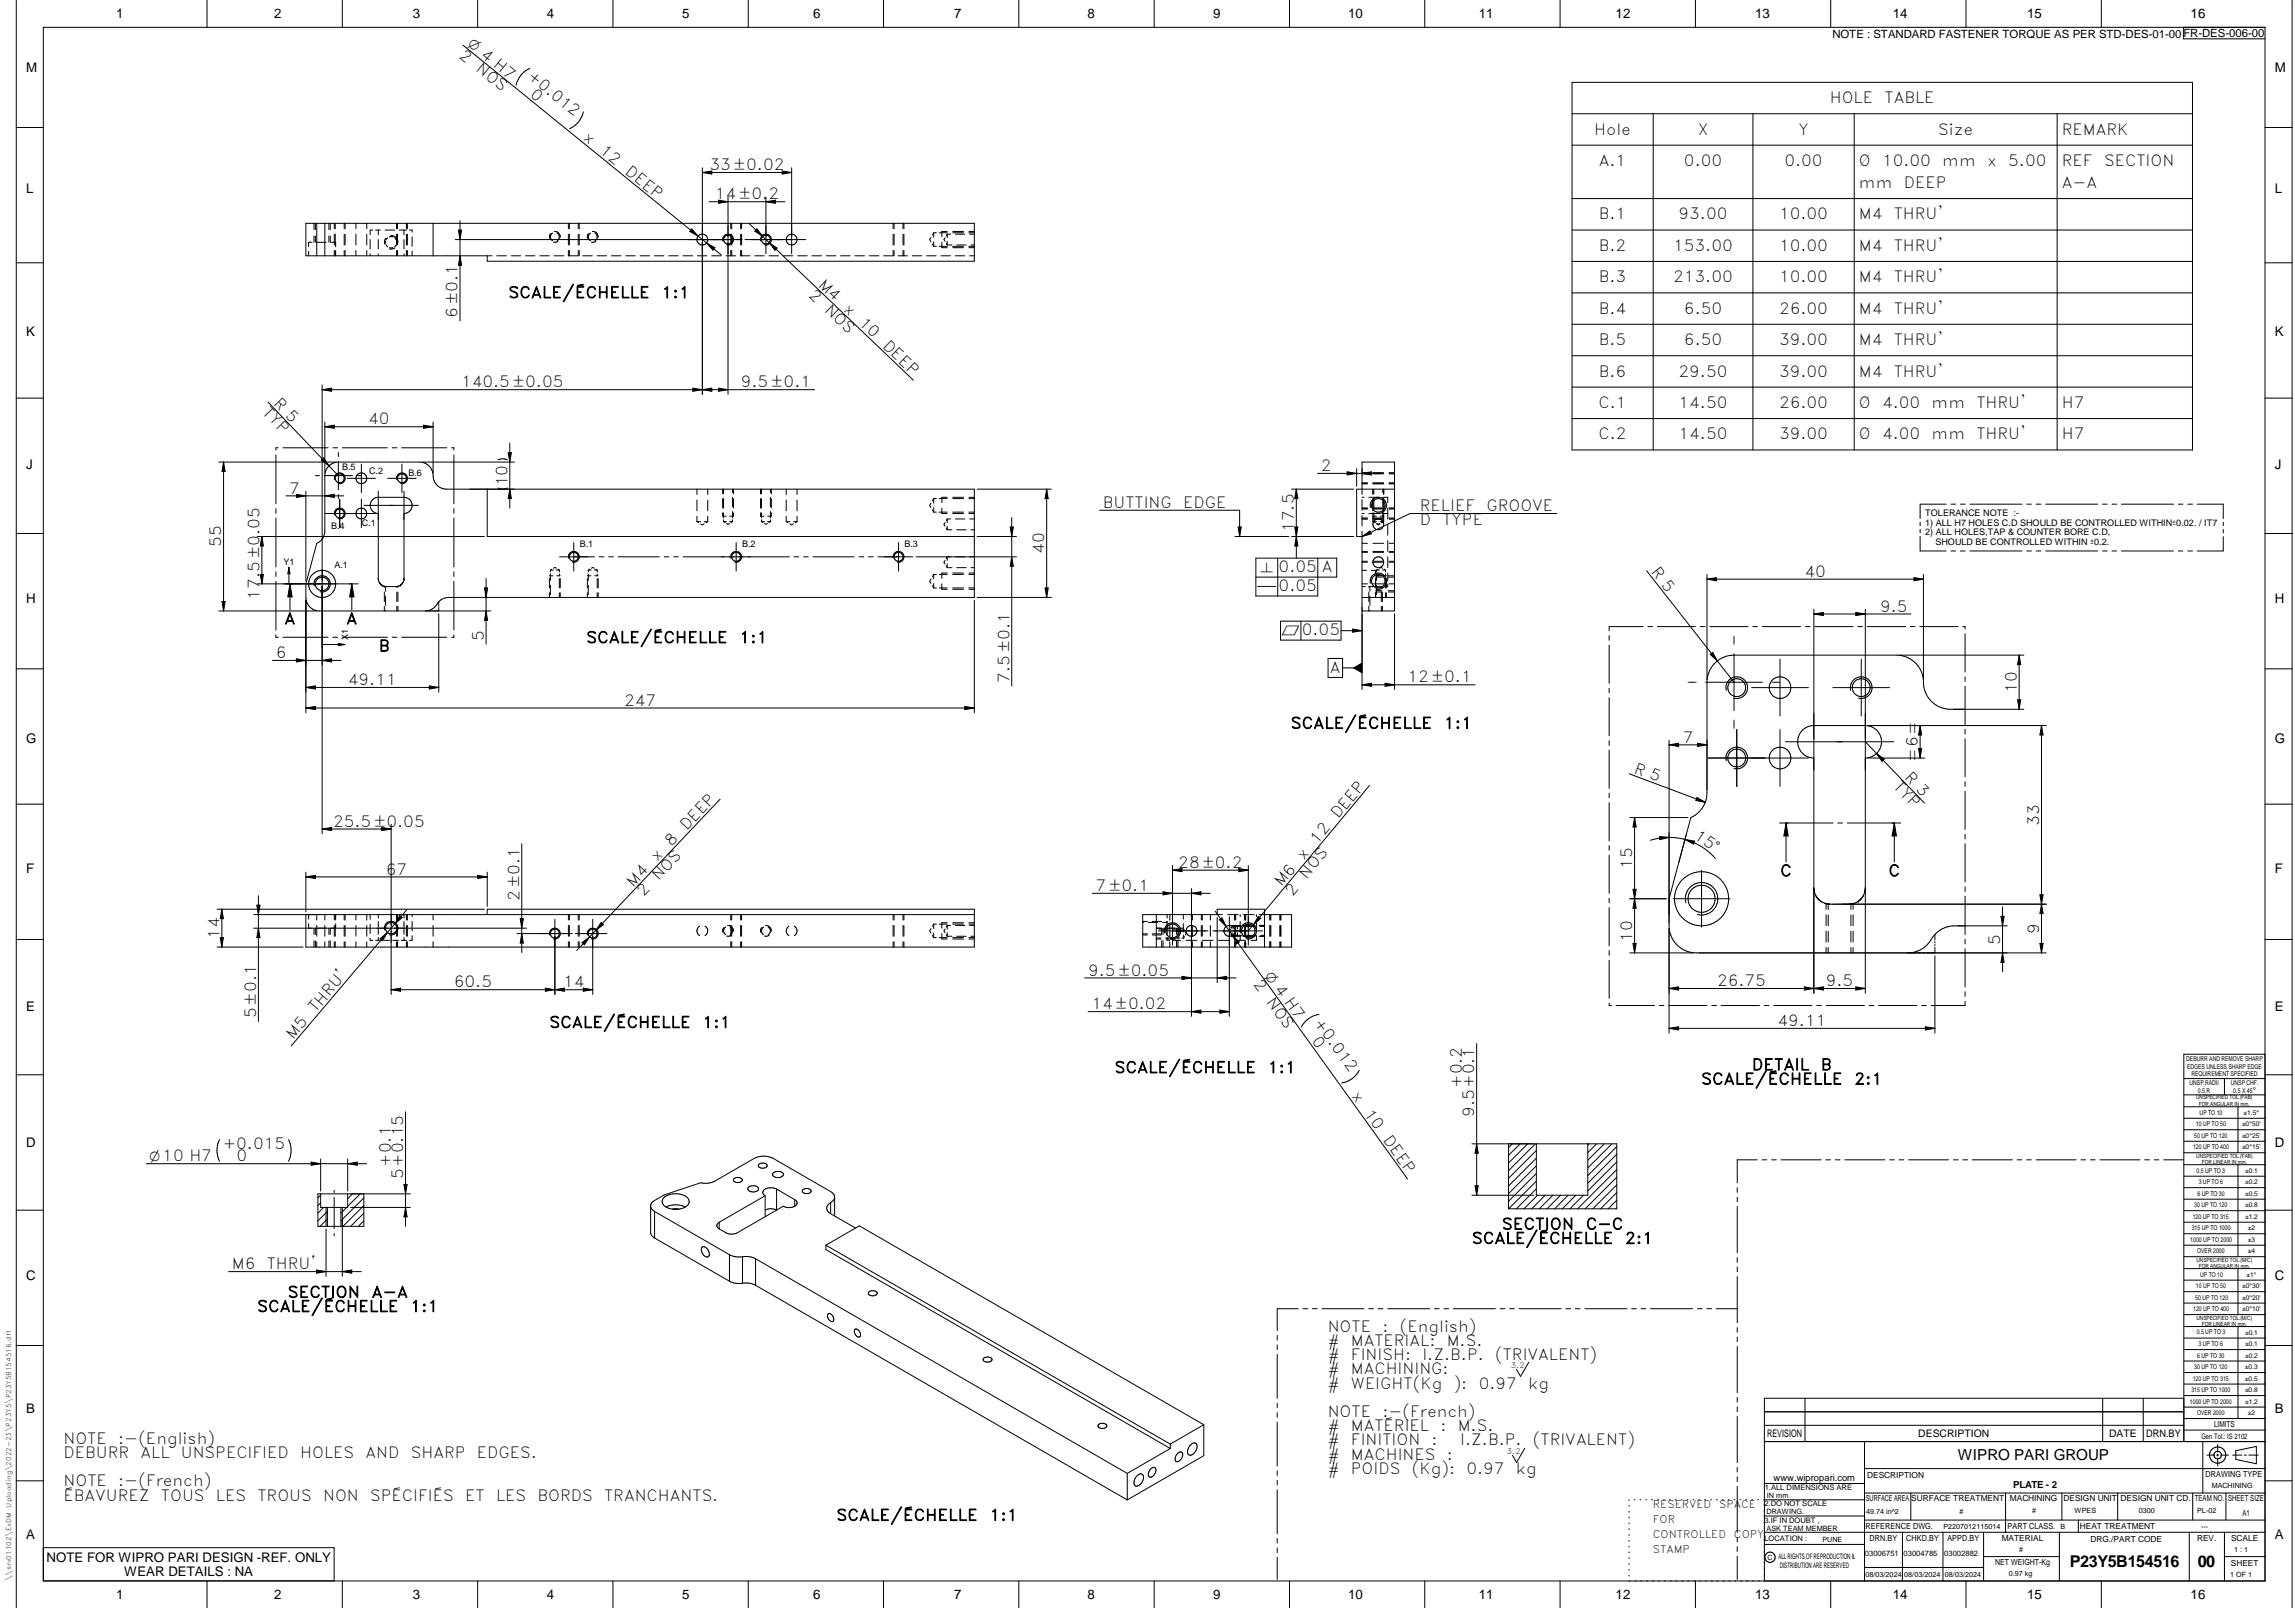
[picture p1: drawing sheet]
<svg xmlns="http://www.w3.org/2000/svg" width="848mm" height="594mm" viewBox="0 0 848 594" stroke-linecap="round" stroke-linejoin="round" font-family="sans-serif">
<defs><g id="words">
<g font-size="6">
<text x="764.9" y="579">P23Y5B154516</text>
<text x="812.1" y="578.9">00</text>
</g>
<g font-size="5.7">
<text x="169.3" y="20.9" transform="rotate(39 169.3 20.9)">2</text>
<text x="175.6" y="26" transform="rotate(39 175.6 26)">NOS</text>
<text x="194.5" y="28.7" transform="rotate(39 194.5 28.7)">+0.012</text>
<text x="195.5" y="35.4" transform="rotate(39 195.5 35.4)">0</text>
<text x="676.2" y="38.1">HOLE</text>
<text x="696.4" y="38.1">TABLE</text>
<text x="215.2" y="51.4" transform="rotate(39 215.2 51.4)">x</text>
<text x="589.1" y="49.7">Hole</text>
<text x="627.4" y="49.7">X</text>
<text x="664.5" y="49.7">Y</text>
<text x="716.2" y="49.7">Size</text>
<text x="761.9" y="49.7">REMARK</text>
<text x="221.3" y="56.3" transform="rotate(39 221.3 56.3)">12</text>
<text x="230.7" y="63.9" transform="rotate(39 230.7 63.9)">DEEP</text>
<text x="262.2" y="62.9">33±0.02</text>
<text x="590.8" y="61.4">A.1</text>
<text x="622.3" y="61.4">0.00</text>
<text x="659.4" y="61.4">0.00</text>
<text x="686.9" y="61.4">Ø</text>
<text x="695.5" y="61.4">10.00</text>
<text x="717.7" y="61.4">mm</text>
<text x="734.3" y="61.4">x</text>
<text x="742.1" y="61.4">5.00</text>
<text x="761.9" y="61.4">REF</text>
<text x="777.5" y="61.4">SECTION</text>
<text x="686.9" y="69.5">mm</text>
<text x="703.5" y="69.5">DEEP</text>
<text x="761.9" y="69.5">A-A</text>
<text x="264.2" y="73.7">14±0.2</text>
<text x="590.8" y="81.1">B.1</text>
<text x="620.3" y="81.1">93.00</text>
<text x="657.4" y="81.1">10.00</text>
<text x="686.9" y="81.1">M4</text>
<text x="699.8" y="81.1">THRU'</text>
<text x="590.8" y="92.7">B.2</text>
<text x="618.3" y="92.7">153.00</text>
<text x="657.4" y="92.7">10.00</text>
<text x="686.9" y="92.7">M4</text>
<text x="699.8" y="92.7">THRU'</text>
<text x="302.1" y="105.5" transform="rotate(44 302.1 105.5)">M4</text>
<text x="590.8" y="104.3">B.3</text>
<text x="618.3" y="104.3">213.00</text>
<text x="657.4" y="104.3">10.00</text>
<text x="686.9" y="104.3">M4</text>
<text x="699.8" y="104.3">THRU'</text>
<text x="187.9" y="110.1">SCALE/ÉCHELLE</text>
<text x="244.5" y="110.1">1:1</text>
<text x="298.5" y="109.3" transform="rotate(44 298.5 109.3)">2</text>
<text x="169.1" y="117.3" transform="rotate(-90 169.1 117.3)">6±0.1</text>
<text x="304.4" y="114.9" transform="rotate(44 304.4 114.9)">NOS</text>
<text x="311.4" y="114.4" transform="rotate(44 311.4 114.4)">x</text>
<text x="317.1" y="119.7" transform="rotate(44 317.1 119.7)">10</text>
<text x="590.8" y="115.9">B.4</text>
<text x="622.3" y="115.9">6.50</text>
<text x="657.4" y="115.9">26.00</text>
<text x="686.9" y="115.9">M4</text>
<text x="699.8" y="115.9">THRU'</text>
<text x="325.8" y="128.1" transform="rotate(44 325.8 128.1)">DEEP</text>
<text x="590.8" y="127.5">B.5</text>
<text x="622.3" y="127.5">6.50</text>
<text x="657.4" y="127.5">39.00</text>
<text x="686.9" y="127.5">M4</text>
<text x="699.8" y="127.5">THRU'</text>
<text x="170.4" y="143.1">140.5±0.05</text>
<text x="273.8" y="143.1">9.5±0.1</text>
<text x="590.8" y="139.1">B.6</text>
<text x="620.3" y="139.1">29.50</text>
<text x="657.4" y="139.1">39.00</text>
<text x="686.9" y="139.1">M4</text>
<text x="699.8" y="139.1">THRU'</text>
<text x="100.9" y="149.2" transform="rotate(46 100.9 149.2)">R 5</text>
<text x="96.7" y="152.4" transform="rotate(46 96.7 152.4)">TYP</text>
<text x="590.7" y="150.7">C.1</text>
<text x="620.3" y="150.7">14.50</text>
<text x="657.4" y="150.7">26.00</text>
<text x="686.9" y="150.7">Ø</text>
<text x="695.5" y="150.7">4.00</text>
<text x="713.8" y="150.7">mm</text>
<text x="730.4" y="150.7">THRU'</text>
<text x="761.9" y="150.7">H7</text>
<text x="136.1" y="156.8">40</text>
<text x="590.7" y="162.4">C.2</text>
<text x="620.3" y="162.4">14.50</text>
<text x="657.4" y="162.4">39.00</text>
<text x="686.9" y="162.4">Ø</text>
<text x="695.5" y="162.4">4.00</text>
<text x="713.8" y="162.4">mm</text>
<text x="730.4" y="162.4">THRU'</text>
<text x="761.9" y="162.4">H7</text>
<text x="187.5" y="179.7" transform="rotate(-90 187.5 179.7)">10</text>
<text x="488.1" y="174">2</text>
<text x="106.9" y="182.3">7</text>
<text x="407.5" y="187.6">BUTTING</text>
<text x="437.2" y="187.6">EDGE</text>
<text x="524.7" y="188.8">RELIEF</text>
<text x="549.3" y="188.8">GROOVE</text>
<text x="478.2" y="196.5" transform="rotate(-90 478.2 196.5)">17.5</text>
<text x="524.7" y="194.1">D</text>
<text x="533" y="194.1">TYPE</text>
<text x="81.7" y="202.2" transform="rotate(-90 81.7 202.2)">55</text>
<text x="385.9" y="204.7" transform="rotate(-90 385.9 204.7)">40</text>
<text x="472.5" y="211.5">0.05 A</text>
<text x="609.9" y="211.3" transform="rotate(52 609.9 211.3)">R 5</text>
<text x="666.8" y="213.1">40</text>
<text x="95.9" y="221.5" transform="rotate(-90 95.9 221.5)">17.5±0.05</text>
<text x="472.5" y="218.5">0.05</text>
<text x="694.8" y="226">9.5</text>
<text x="105.1" y="230.6">A</text>
<text x="128" y="230.6">A</text>
<text x="178.7" y="236.8" transform="rotate(-90 178.7 236.8)">5</text>
<text x="216.6" y="237.5">SCALE/ÉCHELLE</text>
<text x="273.2" y="237.5">1:1</text>
<text x="481.1" y="234.7">0.05</text>
<text x="101.9" y="243.1">6</text>
<text x="140" y="240.6">B</text>
<text x="491.5" y="248.5">A</text>
<text x="128.6" y="253.1">49.11</text>
<text x="373" y="252.2" transform="rotate(-90 373 252.2)">7.5±0.1</text>
<text x="520.1" y="252.1">12±0.1</text>
<text x="745.3" y="256" transform="rotate(-90 745.3 256)">10</text>
<text x="230.6" y="260.7">247</text>
<text x="477" y="269.2">SCALE/ÉCHELLE</text>
<text x="533.5" y="269.2">1:1</text>
<text x="621.8" y="274.3">7</text>
<text x="708.7" y="281.7" transform="rotate(-90 708.7 281.7)">=6=</text>
<text x="603.5" y="285.5" transform="rotate(20 603.5 285.5)">R 5</text>
<text x="703.5" y="287.6" transform="rotate(46 703.5 287.6)">R 3</text>
<text x="699.3" y="290.8" transform="rotate(46 699.3 290.8)">TYP</text>
<text x="123.1" y="305.4">25.5±0.05</text>
<text x="494.5" y="302.7" transform="rotate(-50 494.5 302.7)">DEEP</text>
<text x="753.5" y="305" transform="rotate(-90 753.5 305)">33</text>
<text x="253.8" y="307" transform="rotate(-46 253.8 307)">DEEP</text>
<text x="625.7" y="309.7" transform="rotate(34 625.7 309.7)">15°</text>
<text x="248.2" y="312.9" transform="rotate(-46 248.2 312.9)">8</text>
<text x="486.8" y="312" transform="rotate(-50 486.8 312)">12</text>
<text x="142.6" y="323.1">67</text>
<text x="242.8" y="318.6" transform="rotate(-46 242.8 318.6)">x</text>
<text x="435.4" y="320.6">28±0.2</text>
<text x="481.8" y="318" transform="rotate(-50 481.8 318)">x</text>
<text x="603.2" y="321" transform="rotate(-90 603.2 321)">15</text>
<text x="657.9" y="323.7">C</text>
<text x="697.9" y="323.7">C</text>
<text x="234" y="327.9" transform="rotate(-46 234 327.9)">M4</text>
<text x="243.4" y="325.6" transform="rotate(-46 243.4 325.6)">NOS</text>
<text x="404.9" y="329.2">7±0.1</text>
<text x="473.5" y="327.9" transform="rotate(-50 473.5 327.9)">M6</text>
<text x="482.8" y="325" transform="rotate(-50 482.8 325)">NOS</text>
<text x="191.9" y="332.8" transform="rotate(-90 191.9 332.8)">2±0.1</text>
<text x="237.8" y="331.5" transform="rotate(-46 237.8 331.5)">2</text>
<text x="477.6" y="331.2" transform="rotate(-50 477.6 331.2)">2</text>
<text x="81.1" y="346.9" transform="rotate(-90 81.1 346.9)">14</text>
<text x="603.2" y="347.9" transform="rotate(-90 603.2 347.9)">10</text>
<text x="753.5" y="345" transform="rotate(-90 753.5 345)">9</text>
<text x="739.1" y="349" transform="rotate(-90 739.1 349)">5</text>
<text x="167.7" y="364.8">60.5</text>
<text x="208.1" y="364.8">14</text>
<text x="402.1" y="360.4">9.5±0.05</text>
<text x="463" y="363.6" transform="rotate(54 463 363.6)">2</text>
<text x="634.5" y="364.3">26.75</text>
<text x="674.7" y="364.3">9.5</text>
<text x="467.8" y="370.2" transform="rotate(54 467.8 370.2)">NOS</text>
<text x="94.6" y="376.2" transform="rotate(-90 94.6 376.2)">5±0.1</text>
<text x="116.6" y="374.4" transform="rotate(-50 116.6 374.4)">THRU`</text>
<text x="403.3" y="372.9">14±0.02</text>
<text x="485.3" y="377.8" transform="rotate(54 485.3 377.8)">+0.012</text>
<text x="203" y="379.7">SCALE/ÉCHELLE</text>
<text x="259.6" y="379.7">1:1</text>
<text x="656.9" y="379.1">49.11</text>
<text x="108.3" y="384.2" transform="rotate(-50 108.3 384.2)">M5</text>
<text x="484.5" y="384.5" transform="rotate(54 484.5 384.5)">0</text>
<text x="647.4" y="395.4">DETAIL</text>
<text x="672.9" y="395.4">B</text>
<text x="411.9" y="396.4">SCALE/ÉCHELLE</text>
<text x="468.5" y="396.4">1:1</text>
<text x="540.2" y="401.9" transform="rotate(-90 540.2 401.9)">+0.2</text>
<text x="628.7" y="400.6">SCALE/ÉCHELLE</text>
<text x="685.2" y="400.6">2:1</text>
<text x="499.3" y="405.1" transform="rotate(54 499.3 405.1)">x</text>
<text x="503.8" y="411.4" transform="rotate(54 503.8 411.4)">10</text>
<text x="544.8" y="412.7" transform="rotate(-90 544.8 412.7)">9.5+0.1</text>
<text x="82.4" y="424.5">+0.015</text>
<text x="510.9" y="421.2" transform="rotate(54 510.9 421.2)">DEEP</text>
<text x="87.3" y="429">0</text>
<text x="144.4" y="431" transform="rotate(-90 144.4 431)">+0.1</text>
<text x="149" y="435.7" transform="rotate(-90 149 435.7)">5+0.15</text>
<text x="555" y="454.2">SECTION</text>
<text x="586" y="454.2">C-C</text>
<text x="543.9" y="459.5">SCALE/ÉCHELLE</text>
<text x="600.5" y="459.5">2:1</text>
<text x="85.7" y="468.9">M6</text>
<text x="98.6" y="468.9">THRU`</text>
<text x="106.3" y="479.4">SECTION</text>
<text x="137.4" y="479.4">A-A</text>
<text x="95" y="484.7">SCALE/ÉCHELLE</text>
<text x="151.6" y="484.7">1:1</text>
<text x="490.6" y="492">NOTE</text>
<text x="490.6" y="497.3">#</text>
<text x="499.2" y="497.3">MATERIAL:</text>
<text x="510.8" y="492">:</text>
<text x="517.3" y="492">(English)</text>
<text x="534.6" y="497.3">M.S.</text>
<text x="490.6" y="502.5">#</text>
<text x="499.2" y="502.5">FINISH:</text>
<text x="525.6" y="502.5">I.Z.B.P.</text>
<text x="552.5" y="502.5">(TRIVALENT)</text>
<text x="490.6" y="507.8">#</text>
<text x="499.2" y="507.8">MACHINING:</text>
<text x="490.6" y="513">#</text>
<text x="499.2" y="513">WEIGHT(Kg</text>
<text x="537.2" y="513">):</text>
<text x="546.4" y="513">0.97</text>
<text x="564.7" y="513">kg</text>
<text x="490.6" y="523.5">NOTE</text>
<text x="510.9" y="523.5">:-(French)</text>
<text x="23.5" y="533.4">NOTE</text>
<text x="43.7" y="533.4">:-(English)</text>
<text x="490.6" y="528.8">#</text>
<text x="499.2" y="528.8">MATÉRIEL</text>
<text x="532.3" y="528.8">:</text>
<text x="538.7" y="528.8">M.S.</text>
<text x="23.5" y="538.7">DEBURR</text>
<text x="51.9" y="538.7">ALL</text>
<text x="66.8" y="538.7">UNSPECIFIED</text>
<text x="110.9" y="538.7">HOLES</text>
<text x="135.1" y="538.7">AND</text>
<text x="151.8" y="538.7">SHARP</text>
<text x="176.2" y="538.7">EDGES.</text>
<text x="490.6" y="534">#</text>
<text x="490.6" y="539.3">#</text>
<text x="499.2" y="539.3">MACHINES</text>
<text x="499.2" y="534">FINITION</text>
<text x="529" y="534">:</text>
<text x="534.7" y="539.3">:</text>
<text x="539.6" y="534">I.Z.B.P.</text>
<text x="566.5" y="534">(TRIVALENT)</text>
<text x="490.6" y="544.5">#</text>
<text x="499.2" y="544.5">POIDS</text>
<text x="521.7" y="544.5">(Kg):</text>
<text x="541.9" y="544.5">0.97</text>
<text x="560.2" y="544.5">kg</text>
<text x="23.5" y="549.2">NOTE</text>
<text x="43.7" y="549.2">:-(French)</text>
<text x="23.5" y="554.4">ÉBAVUREZ</text>
<text x="59.5" y="554.4">TOUS</text>
<text x="79.8" y="554.4">LES</text>
<text x="95.1" y="554.4">TROUS</text>
<text x="119.4" y="554.4">NON</text>
<text x="136.8" y="554.4">SPÉCIFIÉS</text>
<text x="171.9" y="554.4">ET</text>
<text x="183.3" y="554.4">LES</text>
<text x="198.6" y="554.4">BORDS</text>
<text x="223.2" y="554.4">TRANCHANTS.</text>
<text x="309.1" y="561.8">SCALE/ÉCHELLE</text>
<text x="365.7" y="561.8">1:1</text>
</g>
<text font-size="5.6" x="723.5" y="539.3">WIPRO PARI GROUP</text>
<g font-size="5.4">
<text x="172.6" y="16.8" transform="rotate(39 172.6 16.8)">O 4 H7</text>
<text x="465.7" y="211.5">n</text>
<text x="464.4" y="218.5">t</text>
<text x="473.6" y="234.7">r</text>
<text x="467.3" y="360.5" transform="rotate(54 467.3 360.5)">O 4 H7</text>
<text x="55.3" y="429">O10 H7</text>
</g>
<g font-size="4.9">
<text x="42.9" y="6.7">1</text>
<text x="101.4" y="6.8">2</text>
<text x="152.5" y="6.8">3</text>
<text x="202.1" y="6.8">4</text>
<text x="252.1" y="6.8">5</text>
<text x="300.5" y="6.8">6</text>
<text x="352.6" y="6.8">7</text>
<text x="401.9" y="6.8">8</text>
<text x="448.4" y="6.8">9</text>
<text x="498.2" y="6.8">10</text>
<text x="546.4" y="6.8">11</text>
<text x="597" y="6.8">12</text>
<text x="648.5" y="6.6">13</text>
<text x="699.5" y="6.6">14</text>
<text x="749" y="6.8">15</text>
<text x="809.5" y="6.6">16</text>
<text x="9.6" y="26.7">M</text>
<text x="840.6" y="26.7">M</text>
<text x="9.6" y="71.4">L</text>
<text x="840.6" y="71.4">L</text>
<text x="9.6" y="124.2">K</text>
<text x="840.6" y="124.2">K</text>
<text x="9.6" y="173.4">J</text>
<text x="840.6" y="173.4">J</text>
<text x="9.6" y="222.7">H</text>
<text x="840.6" y="222.7">H</text>
<text x="9.6" y="274.3">G</text>
<text x="840.6" y="274.3">G</text>
<text x="9.6" y="322.7">F</text>
<text x="840.6" y="322.7">F</text>
<text x="9.6" y="373.4">E</text>
<text x="840.6" y="373.4">E</text>
<text x="9.6" y="423.8">D</text>
<text x="840.6" y="423.8">D</text>
<text x="9.6" y="472.9">C</text>
<text x="840.6" y="472.9">C</text>
<text x="9.6" y="522.1">B</text>
<text x="840.6" y="522.1">B</text>
<text x="9.6" y="568.7">A</text>
<text x="840.6" y="568.7">A</text>
<text x="17.2" y="577">NOTE FOR WIPRO PARI DESIGN -REF. ONLY</text>
<text x="45.9" y="582.3">WEAR DETAILS : NA</text>
<text x="42.9" y="590.7">1</text>
<text x="101.4" y="590.8">2</text>
<text x="152.5" y="590.8">3</text>
<text x="202.1" y="590.8">4</text>
<text x="252.1" y="590.8">5</text>
<text x="300.5" y="590.8">6</text>
<text x="352.6" y="590.8">7</text>
<text x="401.9" y="590.8">8</text>
<text x="448.4" y="590.8">9</text>
<text x="498.2" y="590.8">10</text>
<text x="546.4" y="590.8">11</text>
<text x="597" y="590.8">12</text>
<text x="648.5" y="590.6">13</text>
<text x="699.5" y="590.6">14</text>
<text x="749" y="590.8">15</text>
<text x="809.5" y="590.6">16</text>
</g>
<text font-size="4.2" x="677.1" y="13.9">NOTE : STANDARD FASTENER TORQUE AS PER STD-DES-01-00FR-DES-006-00</text>
<g font-size="3.9">
<text x="610.8" y="557.1">RESERVED</text>
<text x="635.3" y="557.1">SPACE</text>
<text x="610.8" y="562.7">FOR</text>
<text x="610.8" y="568.3">CONTROLLED</text>
<text x="640.7" y="568.3">COPY</text>
<text x="610.8" y="573.9">STAMP</text>
</g>
<g font-size="3.8">
<text x="653.1" y="530.9">REVISION</text>
<text x="708.9" y="530.9">DESCRIPTION</text>
<text x="779.4" y="530.9">DATE</text>
<text x="793.1" y="530.9">DRN.BY</text>
</g>
<text font-size="3.6" x="743.9" y="549.9">PLATE - 2</text>
<text font-size="3.5" x="655.4" y="547.1">www.wipropari.com</text>
<g font-size="3.4">
<text x="126.4" y="173.7">B.5</text>
<text x="136.4" y="175.3">C.2</text>
<text x="150.9" y="175.8">B.6</text>
<text x="711.4" y="190.6">TOLERANCE NOTE :-</text>
<text x="122.3" y="195.5">B.4</text>
<text x="133.7" y="194.3">C.1</text>
<text x="711.4" y="194.2">1) ALL H7 HOLES C.D SHOULD BE CONTROLLED WITHINu0.02. / IT7</text>
<text x="711.4" y="197.8">2) ALL HOLES,TAP &amp; COUNTER BORE C.D,</text>
<text x="214.2" y="202.2">B.1</text>
<text x="274.2" y="202.2">B.2</text>
<text x="334.2" y="202.2">B.3</text>
<text x="715.2" y="201.4">SHOULD BE CONTROLLED WITHIN u0.2.</text>
<text x="104.7" y="208.7">Y1</text>
<text x="123.6" y="209.8">A.1</text>
<text x="128.6" y="236.4" transform="rotate(-90 128.6 236.4)">X1</text>
</g>
<g font-size="3.1">
<text x="818.2" y="527.3">LIMITS</text>
<text x="815" y="545.5">DRAWING TYPE</text>
<text x="690" y="546.1">DESCRIPTION</text>
<text x="689.5" y="554.7">SURFACE AREA</text>
<text x="706.3" y="554.7">SURFACE TREATMENT</text>
<text x="742.7" y="554.7">MACHINING</text>
<text x="762.5" y="554.7">DESIGN UNIT</text>
<text x="783.6" y="554.7">DESIGN UNIT CD.</text>
<text x="811" y="554.5">TEAM NO.</text>
<text x="823.3" y="554.5">SHEET SIZE</text>
<text x="828.6" y="559.9">A1</text>
<text x="689.4" y="564.9">REFERENCE DWG.</text>
<text x="690.9" y="569.3">DRN.BY</text>
<text x="704.4" y="569.3">CHKD.BY</text>
<text x="719.6" y="569.3">APPD.BY</text>
<text x="739.7" y="569.2">MATERIAL</text>
<text x="741.9" y="564.8">PART CLASS.</text>
<text x="768.6" y="564.8">HEAT TREATMENT</text>
<text x="772.5" y="569.7">DRG./PART CODE</text>
<text x="811.9" y="569.4">REV.</text>
<text x="824.4" y="569.4">SCALE</text>
<text x="737.3" y="578.1">NET WEIGHT-Kg</text>
<text x="824.4" y="578.5">SHEET</text>
</g>
<text font-size="3" x="832.5" y="403.9">°</text>
<g font-size="2.8">
<text x="558.3" y="505.5">3.2</text>
<text x="813.5" y="531.5">Gen Tol.: IS 2102</text>
<text x="556.9" y="537.3">3.2</text>
<text x="652.1" y="550.5">1.ALL DIMENSIONS ARE</text>
<text x="652" y="556.5">2.DO NOT SCALE</text>
<text x="652" y="562.5">3.IF IN DOUBT ,</text>
<text x="652" y="569.3">LOCATION :</text>
<text x="657.2" y="575.8">ALL RIGHTS OF REPRODUCTION &amp;</text>
<text x="689.1" y="575">03006751</text>
<text x="703.4" y="575">03004785</text>
<text x="718.5" y="575">03002882</text>
<text x="657.7" y="579.2">DISTRIBUTION ARE RESERVED</text>
</g>
<g font-size="2.7">
<text x="817.3" y="549.9">MACHINING</text>
<text x="652.9" y="553.5">IN mm</text>
<text x="652.8" y="559.5">DRAWING.</text>
<text x="689.6" y="559.2">49.74 in^2</text>
<text x="724.1" y="559.3">#</text>
<text x="751" y="559.1">#</text>
<text x="766.6" y="559">WPES</text>
<text x="790.4" y="558.9">0300</text>
<text x="811.9" y="558.8">PL-02</text>
<text x="652.8" y="565.6">ASK TEAM MEMBER</text>
<text x="673.4" y="569.7">PUNE</text>
<text x="718.1" y="565">P2207012115014</text>
<text x="761.5" y="564.9">B</text>
<text x="813.4" y="564.9">---</text>
<text x="746.2" y="573.3">#</text>
<text x="825.6" y="573.5">1 : 1</text>
<text x="653.1" y="576.3">C</text>
<text x="689.4" y="582.5">08/03/2024</text>
<text x="703.7" y="582.5">08/03/2024</text>
<text x="718.7" y="582.7">08/03/2024</text>
<text x="742.3" y="582.2">0.97 kg</text>
<text x="824.2" y="582.4">1 OF 1</text>
</g>
<g font-size="2.5">
<text x="812.2" y="403.7">0.5 R</text>
<text x="825.3" y="403.9">0.5 X 45</text>
<text x="812.4" y="497.2">3 UP TO 6</text>
<text x="811.9" y="501.5">6 UP TO 30</text>
<text x="810.8" y="505.8">30 UP TO 120</text>
</g>
<g font-size="2.4">
<text x="807.9" y="392.1">DEBURR AND REMOVE SHARP</text>
<text x="808.2" y="394.8">EDGES UNLESS SHARP EDGE</text>
<text x="809.1" y="401">UNSP.RADII</text>
<text x="809.8" y="397.6">REQUIREMENT SPECIFIED</text>
<text x="824.4" y="400.7">UNSP.CHF.</text>
<text x="812.8" y="411.8">UP TO 10</text>
<text x="829.1" y="411.9">±1.5°</text>
<text x="811.4" y="416.1">10 UP TO 50</text>
<text x="828.5" y="416.1">±0°50'</text>
<text x="810.4" y="424.6">120 UP TO 400</text>
<text x="810.9" y="420.3">50 UP TO 120</text>
<text x="828.5" y="424.6">±0°15'</text>
<text x="828.5" y="420.4">±0°25'</text>
<text x="811.7" y="433.2">0.5 UP TO 3</text>
<text x="812.5" y="437.5">3 UP TO 6</text>
<text x="829.6" y="437.5">±0.2</text>
<text x="829.6" y="433.2">±0.1</text>
<text x="812" y="441.7">6 UP TO 30</text>
<text x="829.6" y="441.8">±0.5</text>
<text x="810.9" y="446">30 UP TO 120</text>
<text x="829.6" y="446">±0.8</text>
<text x="809.9" y="454.5">315 UP TO 1000</text>
<text x="810.3" y="450.3">120 UP TO 315</text>
<text x="829.6" y="450.3">±1.2</text>
<text x="830.7" y="454.5">±2</text>
<text x="809.4" y="458.7">1000 UP TO 2000</text>
<text x="830.6" y="458.7">±3</text>
<text x="811.9" y="463">OVER 2000</text>
<text x="830.7" y="463.1">±4</text>
<text x="813" y="471.7">UP TO 10</text>
<text x="830.1" y="471.7">±1°</text>
<text x="811.5" y="475.9">10 UP TO 50</text>
<text x="828.5" y="475.9">±0°30'</text>
<text x="810.5" y="484.4">120 UP TO 400</text>
<text x="811.2" y="480.1">50 UP TO 120</text>
<text x="828.5" y="484.4">±0°10'</text>
<text x="828.5" y="480.2">±0°20'</text>
<text x="811.8" y="493">0.5 UP TO 3</text>
<text x="829.6" y="493.1">±0.1</text>
<text x="829.6" y="497.3">±0.1</text>
<text x="829.6" y="501.5">±0.2</text>
<text x="829.6" y="505.8">±0.3</text>
<text x="809.8" y="514.3">315 UP TO 1000</text>
<text x="810.3" y="510.1">120 UP TO 315</text>
<text x="829.6" y="510.1">±0.5</text>
<text x="829.6" y="514.3">±0.8</text>
<text x="809.2" y="518.6">1000 UP TO 2000</text>
<text x="829.6" y="518.6">±1.2</text>
<text x="811.9" y="522.8">OVER 2000</text>
<text x="830.6" y="522.8">±2</text>
<text x="4.2" y="557" transform="rotate(-90 4.2 557)">Uploading\2022-23\P23Y5\P23Y5B154516.dft</text>
<text x="4.2" y="584.1" transform="rotate(-90 4.2 584.1)">\\srv01102\ExDM</text>
</g>
<g font-size="2.1">
<text x="811.6" y="406.2">UNSPECIFIED TOL.(FAB)</text>
<text x="812.5" y="408.6">FOR ANGULAR IN mm.</text>
<text x="811.6" y="427.8">UNSPECIFIED TOL.(FAB)</text>
<text x="813.7" y="430.1">FOR LINEAR IN mm.</text>
<text x="811.7" y="466.2">UNSPECIFIED TOL.(M/C)</text>
<text x="812.5" y="468.5">FOR ANGULAR IN mm.</text>
<text x="811.7" y="487.6">UNSPECIFIED TOL.(M/C)</text>
<text x="813.6" y="489.9">FOR LINEAR IN mm.</text>
</g>
</g></defs>
<g fill="none" stroke="#000" stroke-width=".37">
<path d="M6 .1v593.9M16 10.1h821v574h-821zM76.5 .1v10M126.5 .1v10M171.1 16.7l95.4 77.5M176.5 .1v10M226.5 .1v10M276.5 .1v10M326.5 .1v10M376.5 .1v10M426.5 .1v10M476.5 .1v10"/>
<path d="M526.5 .1v10M576.5 .1v10M626.5 .1v10M676.5 .1v10M726.5 .1v10M776.5 .1v10M806.8 10.1v4.3h30.2M847 .1v593.9M195.8 25.3a9 9 0 0 0-5.1 6.2M580.9 30.4h229.3v135.8h-229.3zM6 47.1h10M215.6 41.3a9 9 0 0 1-5.1 6.3"/>
<path d="M580.9 42h229.3M580.9 53.6h229.3M610.9 42v124.2M647.8 42v124.2M685.2 42v124.2M760.2 42v124.2M837 47.1h10M259.5 63.7l3.5-.5v1.1zM259.5 63.7h33M259.5 62v83.7M262 74.5h28M265.5 74l3.5 .5-3.5 .6z"/>
<path d="M269 72.8v72.9M283 72.8v21M283 74.5l3.5-.5v1.1zM289 63.2l3.5 .5-3.5 .6zM292.5 62v31.8M580.9 73.4h229.3M6 97.1h10M114 92.8v1.7M115.3 89.5h-1.3v1.7M116 82.5v2.3M116 87.2v2.3M116.5 82.5v2.3"/>
<path d="M116.5 87.2v2.3M117.1 82.5v12M117.1 89.5h3.4M120 82.5v12M121.5 82.5v2.3M121.5 87.2v2.3M122 82.5v2.3M122 87.2v2.3M122.3 89.5h1.7v1.7M123.5 82.5v2M123.5 86.5v4M123.5 92.5v2"/>
<path d="M123.9 82.5v2M123.9 86.5v4M123.9 92.5v2M124 92.9v1.6M127.2 82.5v2M127.2 86.5v4M127.2 92.5v2M127.5 82.5v2M127.5 86.5v4M127.5 92.5v2M131.5 82.5v2M131.5 86.5v4"/>
<path d="M131.5 92.5v2M135.5 82.5v2M135.5 86.5v4M135.5 92.5v2M136.8 88.5v3.5M136.8 93.8v.7M137.8 85h-1v1.7M138.8 85h1.7M139.8 85v1.7M139.8 88.5v3.5M139.8 93.8v.7M142.3 85h3.5"/>
<path d="M142.5 89.1v.8M142.5 88.1l-.5 1.1 .1 .9M142.6 90.3l.7 .9M143.2 87.9l-.6 .8M143.9 87.5h1.3M144.3 87a2.46 2.46 0 0 1 2.7 2.7M145.2 91.5h-1.3M145.8 87.9l.7 .8M145.9 91.6l-1.1 .4-.9-.1M146.5 90.3l-.7 .8M146.5 82.5v2M146.5 86.5v4"/>
<path d="M146.5 92.5v2M146.6 89.1v.8M146.9 82.5v2M146.9 86.5v4M146.9 92.5v2M147.6 85h2.7M149.3 85v1.7M149.3 88.5v3.5M149.3 93.8v.7M150.2 82.5v2M150.2 86.5v4M150.2 92.5v2"/>
<path d="M150.5 82.5v2M150.5 86.5v4M150.5 92.5v2M151.3 85h1v.8M152.3 87.5v3.5M152.3 92.8v1.7M160 82.5v12M168.3 88.5h106M169.4 85h1.2l-.6 3.5zM170 81.5v37.1M170 94.5l.6 3.5h-1.2zM180 94.5v2h180v-14h-247v12h68.8"/>
<path d="M183.6 94.5h3.5M188.9 94.5h3.5M194.2 94.5h3.5M199.5 94.5h3.5M203.4 86.4l-.3 .8v.8M204.2 86.1a1.62 1.62 0 0 0 0 2.8M204.8 94.5h3.5M204.9 85.5a1.96 1.96 0 0 1 2.1 2.2M205.9 86.1a1.63 1.63 0 0 1 0 2.8M206.2 89.2l-.8 .3h-.9M210 82.5v2M210 86.5v4"/>
<path d="M210 92.5v2h3.6M210.4 82.5v2M210.4 86.5v4M210.4 92.5v2M213.7 82.5v2M213.7 86.5v4M213.7 92.5v2M214 82.5v2M214 86.5v4M214 92.5v2M215.3 94.5h3.6M217.4 86.4l-.3 1.6"/>
<path d="M217.4 86.4h.1M218.2 86.1a1.61 1.61 0 0 0 0 2.8M218.9 85.5a1.96 1.96 0 0 1 2.1 2.2M219.9 86.1a1.64 1.64 0 0 1 0 2.8M220.2 89.2l-.8 .3h-.9M220.6 94.5h3.6M225.9 94.5h3.5M231.2 94.5h3.5M236.5 94.5h3.5M241.8 94.5h3.5M247.1 94.5h3.5M252.4 94.5h3.5"/>
<path d="M255.6 84.6l2.4 2.6-3.1-1.7zM257.7 94.5h3.5M261.1 89.8l3.1 1.7-.8 .9zM263 94.5h3.5M267.1 89a2 2 0 0 1 1.8-2.5 2 2 0 0 1 2.1 2.2 2 2 0 0 1-2.5 1.7M268.3 94.5h3.5M270 82.5v2M270 86.5v4M270 92.5v2M270.4 82.5v2M270.4 86.5v4M270.4 92.5v2"/>
<path d="M273.6 94.5h3.5M273.7 82.5v2M273.7 86.5v4M273.7 92.5v2M274 82.5v2M274 86.5v4M274 92.5v2M275.3 88.5h22.5M276.8 82.5l60.7 58M278.9 94.5h3.5M279.7 84.5l2.1 2.9-2.9-2zM281.1 89a2 2 0 0 1 1.8-2.5 2 2 0 0 1 2.1 2.2 2 2 0 0 1-2.5 1.7"/>
<path d="M284.2 94.5h3.5M284.2 89.6l3 2.1-.8 .8zM289.5 94.5h3.5M294.8 94.5h3.5M300.1 94.5h3.5M305.4 94.5h3.5M310.6 94.5h3.6M315.9 94.5h3.5M321.2 94.5h3.5M330 82.5v2M330 86.5v4M330 92.5v2h-3.5"/>
<path d="M330.4 82.5v2M330.4 86.5v4M330.4 92.5v2M331.8 94.5h3.5M333.7 82.5v2M333.7 86.5v4M333.7 92.5v2M334 82.5v2M334 86.5v4M334 92.5v2M337.1 94.5h3.5M342.4 94.5h3.5"/>
<path d="M344 87.7l-.5 .8 .5 .8M344.5 90.2l.5 .8M345 86h1M345 86v1.7M345 89.3v1.7M345 91h1M345 86l-.4 .8M347 91h3M347 86h3M347.7 94.5h3.5M348 89.5v2h2M349.2 87.8l-.4 .7 .4 .7"/>
<path d="M349.6 89.9l.4 .6M350 86.5h1.3M350 86.5v1.3M350 89.2v1.3M350 90.5h1.8M350 86.5l-.3 .7M350 85.5h-2v2M352 91h4M352.1 86h3.9M352.1 91.5h3.9M352.1 85.5h3.9M353 94.5h3.5"/>
<path d="M353.1 86.5h3.4M353.5 90.5h3.5M358 91h2M358.1 86h1.9M358.1 91.5h1.9M358.1 85.5h1.9M358.3 94.5h1.7M358.3 86.5h1.7M358.8 90.5h1.2M580.9 85h229.3M580.9 96.6h229.3M837 97.1h10"/>
<path d="M580.9 108.2h229.3M580.9 119.8h229.3M580.9 131.4h229.3M6 147.1h10M99 148.5l26 27.2M119 144l3.5-.6v1.2zM119 142.2v165.8M119 144h182M120 155.9v18.8M120 157.7l3.5-.6v1.1zM120 157.7h40M156.5 157.1l3.5 .6-3.5 .5z"/>
<path d="M160 155.9v18.8M256 143.4l3.5 .6-3.5 .6zM259.5 144l3.5-.6v1.2zM265.5 143.4l3.5 .6-3.5 .6zM580.9 154.6h229.3M580.9 143h229.3M837 147.1h10M80.9 170.7h43.1M82.6 170.7v55M82.6 170.7l.6 3.5h-1.2zM102 168.1v18M102.8 165.4h-.8v.9"/>
<path d="M104.6 165.4h16.6M116.5 175.7h.1M116.8 175.7h1M118 175.7h.1M118.7 170l.9-.8 2 2.9zM119.8 175.7h10.5M123 165.4h1.7M123.6 177.2a2 2 0 0 1 1.8-2.5 2 2 0 0 1 2.1 2.2 2 2 0 0 1-2.5 1.7M125 167.2v.1M125 167.4v1.1M125 168.7h.1M125 170.5v10.5"/>
<path d="M126.5 165.4h16.7M128.3 176.7h10.5M132 175.7h.1M132.2 175.7h1.1M133.5 175.7h.1M133.5 171.5v10.5M143.3 176.7h10.5M144.9 165.4h1.8M146.6 177.2a2 2 0 0 1 1.8-2.5 2 2 0 0 1 2.1 2.2 2 2 0 0 1-2.5 1.7M148.4 165.4h16.7M148.5 171.5v10.5M156.1 170.7h34"/>
<path d="M166.9 165.4h.8v.9M167.7 168.1v18M187.5 169.9l-1.7-.4-1.8 .4M187.8 167.2h1.2l-.6 3.5zM188.4 163.7v24M486.9 174.9h23.4M497.8 174.3l3.5 .6-3.5 .6zM501.3 173.1v6.6M503.3 174.9l3.5-.6v1.2zM503.3 175.1h2M503.3 178.4h2M503.3 174.7h2"/>
<path d="M503.3 178.7h2M507.3 178.4h4M507.3 178.7h4M507.3 175.1h4M511.3 174.7h-4M513.3 178.4h2M513.3 178.7h2M513.3 174.7h2M513.4 175.1h1.9M6 197.1h10M95 198.2h84M96.8 198.2v17.5"/>
<path d="M96.8 198.2l.5 3.5h-1.1zM102 187.9v1.8M102 191.4v18.1M105.7 183.2h21.3M109.5 182.6l3.5 .6-3.5 .6zM113 181.5v33.2M120 183.2l3.5-.6v1.2zM120.3 189.7h18.5M123.6 190.2a1.99 1.99 0 0 1 1.8-2.5 1.99 1.99 0 0 1 2.1 2.2 1.99 1.99 0 0 1-2.5 1.7M125 182.7v.1M125 182.9v1.1M125 184.1v.1"/>
<path d="M125.5 184.5v10.5M133.5 184.5v10.5M134.5 186.7h20M139.8 181.5v32.7M149.3 181.5l-.1 32.7M149.3 189.7a3 3 0 0 0 3-3 3 3 0 0 0-3-3h-9.5a3 3 0 0 0-3 3 3 3 0 0 0 3 3M167.7 187.9v1.7M167.7 191.4v18.1M180 180.7v17.5h180M187.5 180.3l-1.7 .4-1.8-.4M188.4 180.7l.6 3.5h-1.2zM257.5 192.7h1.4"/>
<path d="M257.5 180.7v2M257.5 184.7v4M257.5 190.7v2M257.5 192.7l.7 .4M258.9 193.5l.6 .4 .7-.4M260.2 192.7h1.3M261.5 180.7v2M261.5 184.7v4M261.5 190.7v2M261.5 192.7l-.6 .4M267 189.5v1.2h1.4M267 180.7v1.8"/>
<path d="M267 184.2v3.5M267.4 192.7h1.1M267.4 180.7v1.8M267.4 184.2v3.5M267.4 189.5v1.9M267.4 192.7l.5 .3M267.4 192v.7M268.5 193.4l.5 .3 .6-.3M269.6 192.7h1.1M270.7 180.7v1.3M270.7 183.7v3.5M270.7 189v2.4"/>
<path d="M270.7 192.1v.6M270.7 192.7l-.6 .3M271 189.5v1.2h-1.3M271 180.7v1.8M271 184.2v3.5M281 180.7v1.8M281 184.2v3.5M281 189.5v1.2h1.3M281.4 192.7h1.1M281.4 180.7v1.8M281.4 184.2v3.5M281.4 189.5v1.9"/>
<path d="M281.4 192.7l.5 .3M281.4 192v.7M282.5 193.4l.5 .3 .6-.3M283.6 192.7h1.1M284.7 180.7v1.3M284.7 183.7v3.5M284.7 189v2.4M284.7 192.7l-.6 .3M284.7 192.1v.6M285 180.7v1.8M285 184.2v3.5M285 189.5v1.2h-1.3"/>
<path d="M290.5 180.7v2M290.5 184.7v4M290.5 190.7v2M290.5 192.7l.7 .4M290.5 192.7h1.4M291.9 193.5l.6 .4 .7-.4M293.2 192.7h1.3M294.5 180.7v2M294.5 184.7v4M294.5 190.7v2M294.5 192.7l-.6 .4M344 185.9l-.5 .8 .5 .8"/>
<path d="M344.5 188.4l.5 .8M345 184.2v1.7M345 187.6v1.6M345 184.2h1M345 189.2h1M345 184.2l-.4 .8M348 187.7v2h2M349.2 193.1l-.4 .6 .4 .7M349.6 195.1l.4 .6M350 189.2h-3M350 183.7h-2v2M350 191.7v1.4"/>
<path d="M350 194.4v1.3M350 184.2h-3M350 191.7h1.3M350 195.7h1.8M350 191.7l-.3 .7M352 189.2h4M352.1 183.7h3.9M352.1 189.7h3.9M352.1 184.2h3.9M353.1 191.7h3.4M353.5 195.7h3.5M358 189.2h2"/>
<path d="M358.1 183.7h1.9M358.1 189.7h1.9M358.1 184.2h1.9M358.3 191.7h1.7M358.8 195.7h1.2M361.1 180.7h27.4M361.1 198.2h14.5M373.3 194.7h1.2l-.6 3.5zM373.9 191.2v62.3M386.8 180.7l.5 3.5h-1.1zM386.8 180.7v40M406.3 188.5h51.8v9.7"/>
<path d="M456.4 198.2h19.8M457.5 194.7h1.2l-.6 3.5zM477.3 180.7h23M477.3 198.2h23M478.5 194.7h1.1l-.6 3.5zM479 180.7l.6 3.5h-1.1zM479 198.2l.6 3.5h-1.1zM479 180.7v25.5M503.3 182.7v-12h12v55h-12M503.3 184.6v3.9M503.3 190.5v3.8M503.3 196.3v58.4"/>
<path d="M503.3 198.2l2.9-2 .5 1zM503.3 183.7h.8M503.3 189.7h.8M503.3 188.1h2M503.3 191.4h2M503.3 187.7h2M503.3 191.7h2M505.8 183.7h3.5M505.8 189.7h3.5M506.4 187.5a3 3 0 0 1 2.7-3.8 3 3 0 0 1 3.2 3.3 3 3 0 0 1-3.7 2.6M507.3 192.7h1.3M507.3 191.4h4"/>
<path d="M507.3 191.7h4M507.3 180.7v2M507.3 192.7l.7 .4M507.3 190.7h1.3M507.3 184.2v4.5M507.3 189.5v3.2M507.3 188.1h4M507.7 180.7v1.8M507.7 184.2v3.5M507.7 189.5v1.9M507.7 192v.7l.5 .3M508.7 193.5l.6 .4 .7-.4"/>
<path d="M508.8 193.4l.5 .3 .6-.3M510 192.7h1.3M510 190.7h1.3M511 180.7v1.3M511 183.7v3.5M511 189v2.4M511 192.1v.6l-.6 .3M511.1 183.7h1.7v2M511.1 189.7h1.7M511.3 187.7h-4M511.3 180.7v2M511.3 192.7l-.6 .4"/>
<path d="M511.3 184.2v4.5M511.3 189.5v3.2M512.8 187.7v4M512.8 193.7v4M512.8 199.7v4M513.3 191.4h2M513.3 191.7h2M513.3 187.7h2M513.4 188.1h1.9M515.3 180.7h-14v17.5h2M575.2 189.7h-54.1l-17.8 8.5M709.5 192.9v1.3"/>
<path d="M709.5 195.6v1.3M709.5 198.2v5.4h9.7M719.2 186.3h-9.7v5.3M721 186.3h1.7M724.5 186.3h1.7M728 186.3h19.2M749 186.3h1.7M752.5 186.3h1.7M756 186.3h19.2M777 186.3h1.7M780.5 186.3h1.7M783.9 186.3h19.3"/>
<path d="M805 186.3h1.7M808.5 186.3h1.7M812 186.3h9.6v5.3M821.6 198.2v5.4h-9.7M821.6 192.9v1.3M821.6 195.6v1.3M837 197.1h10M95 215.7h32.4M96.2 212.2h1.1l-.5 3.5zM102 211.2v1.8M102 214.8v18M106.8 209.6l.4 2.4h-.8z"/>
<path d="M106.8 209.6v6.1M107.1 215.7l.8 4.8h-1.5zM107.1 215.7v9.6M116.1 216.5a3 3 0 0 1 2.7-3.8 3 3 0 0 1 3.2 3.3 3 3 0 0 1-3.7 2.6M127.6 215.7h4.8M130 215.7l.8 4.8h-1.6zM130 215.7v9.6M139.8 213.7v.5M139.8 214.2l.4 1M139.8 214.2l.1 .3M141.1 216.2l-.9-1 .6 .8 1.5 .7M141.3 216.3h.1"/>
<path d="M141.8 216.6h.2M142 216.6l.2 .1M142 216.6l.5 .1M142 216.6v.4M142 218.7v3.5M142.2 216.7h.5M142.3 216.7h.5M142.4 216.7h.2M142.4 216.7v1.7M142.7 216.7h3.7M146.5 216.7h.1M146.6 216.7l.5-.1-.1 .4"/>
<path d="M146.6 216.7v.3M146.6 218.7v3.5M146.8 216.7h-.5M147 218.7v3.5M148 216.2h.1M148.6 215.6l-.4 .4M148.6 215.6l-.8 .7-1 .4M148.9 215.1l-.9 1.1M149.2 214.2l-.6 1.4M149.2 214.2v.2M149.2 214.2v.3M149.3 213.7l-.1 .5"/>
<path d="M167.7 211.2v1.8M167.7 214.7v18.1M179 217.2h1.2l-.6 3.5zM179.6 213.7v24.3M203 212.7h1.4M203 213.7v3.5M203 219v1.7M203.4 210.6h1.1M203.4 210.6v.7M203.4 212v2.4M203.4 216.2v3.5M203.9 210.3l-.5 .3"/>
<path d="M204.5 210l.5-.4 .6 .4M205.6 210.6h1.1M205.7 212.7h1.3M206.2 210.3l.5 .3M206.7 210.6v.7M206.7 212v.7M206.7 213.7v3.5M206.7 219v1.7M206.8 205.7h12.9M207 213.7v3.5M207 219v1.7M210.1 206.2a2 2 0 0 1 1.8-2.5 2 2 0 0 1 2.1 2.2 2 2 0 0 1-2.5 1.7"/>
<path d="M212 200.5v10.5M217 213.7v3.5M217 219v1.7M217 212.7h1.4M217.4 210.6h1.1M217.4 210.6v.7M217.4 212v2.4M217.4 216.2v3.5M217.9 210.3l-.5 .3M218.5 210l.5-.4 .6 .4M219.6 210.6h1.1M219.7 212.7h1.3"/>
<path d="M220.2 210.3l.5 .3M220.7 210.6v.7M220.7 212v.7M220.7 213.7v3.5M220.7 219v1.7M221 213.7v3.5M221 219v1.7M221.4 205.7h1.8M224.9 205.7h1.8M228.4 205.7h15.3M245.4 205.7h1.8M248.9 205.7h1.8"/>
<path d="M252.4 205.7h39.3M270.1 206.2a2 2 0 0 1 1.8-2.5 2 2 0 0 1 2.1 2.2 2 2 0 0 1-2.5 1.7M272 200.5v10.5M293.4 205.7h1.8M296.9 205.7h1.8M300.4 205.7h15.3M317.4 205.7h1.8M320.9 205.7h1.8M330.1 206.2a1.99 1.99 0 0 1 1.8-2.5 1.99 1.99 0 0 1 2.1 2.2 1.99 1.99 0 0 1-2.5 1.7M332 200.5v10.5M337.3 205.7h-12.9M338.6 205.7h37"/>
<path d="M344 213.9l-.5 .8 .5 .8M344.5 216.4l.5 .8M345 212.2v1.7M345 215.6v1.6M345 212.2h1M345 217.2h1M345 212.2l-.4 .8M348 215.7v2h2M349.2 207.1l-.4 .6 .4 .7M349.6 209l.4 .7M349.7 206.4l.3-.7v1.3M350 217.2h-3"/>
<path d="M350 211.7h-2v2M350 208.4v1.3M350 209.7h1.8M350 212.2h-3M352 217.2h4M352.1 217.7h3.9M352.1 211.7h3.9M352.1 212.2h3.9M353.5 209.7h3.5M358 217.2h2M358.1 217.7h1.9M358.1 211.7h1.9"/>
<path d="M358.1 212.2h1.9M358.8 209.7h1.2M373.9 205.7l.6 3.5h-1.2zM386.2 217.2h1.1l-.5 3.5zM472.2 206.2v14M487 206.2v14h-22.9v-14h29.9v7h-29.9M503.3 215.7h2M503.3 200.7h2M503.3 204.1h2M503.3 216.7h1.3M503.3 207.4h2M503.3 210.7h1.7"/>
<path d="M503.3 203.7h2M503.3 207.7h2M505.8 216.7v.3M505.8 218.7v3.5M505.9 216.7h2M506.2 216.7v1.7M506.4 215.5a3 3 0 0 1 2.7-3.8 3 3 0 0 1 3.2 3.3 3 3 0 0 1-3.7 2.6M506.7 210.7h1.6v1.3M507.3 207.4h4M507.3 203.7h4M507.3 207.7h4M507.3 215.7h4"/>
<path d="M507.3 200.7h4M507.3 204.1h4M508.3 213.7v3.5M508.3 219v1.7M508.3 218.2h2.3M508.3 212.7h2.3M508.3 213.2h2.4M508.3 218.7h2.3M508.7 210.6h1.1M508.7 210.6v.7M508.7 212v2.4M508.7 216.2v3.5"/>
<path d="M508.7 216.7h1.9M509.2 210.3l-.5 .3M509.8 210l.5-.4 .6 .4M510.4 216.7v.3M510.4 218.7v3.5M510.8 216.7a2.5 2.5 0 0 0-.4-4.2 2.5 2.5 0 0 0-3.6 2.2 2.5 2.5 0 0 0 3.6 2.3M510.8 216.7l-.4 .3M510.8 216.7v.3M510.8 218.7v3.5M510.9 210.6h1.1M511 212.7h1.3M511.5 210.3l.5 .3"/>
<path d="M512 210.6v.7M512 212v.7M512 213.7v3.5M512 219v1.7M512.3 213.7v3.5M512.3 219v1.7M512.8 215.7v1h-1.1M512.8 205.7v4M512.8 211.7v3M513 218.2h2.3M513 218.7h2.3M513 212.7h2.3"/>
<path d="M513 213.2h2.3M513.3 207.4h2M513.3 203.7h2M513.3 207.7h2M513.4 215.7h1.9M513.4 200.7h1.9M513.4 204.1h1.9M608.5 210.8l32.3 41.3M630.8 214l3.5-.6v1.2zM630.8 212.2v38.8M630.8 214h80M707.3 213.4l3.5 .6-3.5 .6z"/>
<path d="M710.8 212.2v38.8M720.9 203.6h1.8M724.4 203.6h1.8M727.9 203.6h19.3M748.9 203.6h1.8M752.4 203.6h1.8M755.9 203.6h19.3M776.9 203.6h1.8M780.4 203.6h1.8M783.9 203.6h19.3M804.9 203.6h1.8M808.4 203.6h1.8"/>
<path d="M80.9 225.7h36.1M82 222.2h1.2l-.6 3.5zM102 234.6v.8h.8M104.6 235.4h16.7M113 221.8v41.5M119 238.1h8.4M123 235.4h1.8M125 237.7l2.4 .4-2.4 .4zM126.5 235.4h16.7M142 224v1.7M142.4 220.2v3.5M142.4 225.5v.2"/>
<path d="M144.9 235.4h1.8M146.6 224v1.7M147 224v1.7M148.4 235.4h16.7M157.1 225.7a6 6 0 0 0 5.2-3.5l1.6-1.1 1.9-.4h194.2v-40h-195a5.1 5.1 0 0 1-5-5.6 5 5 0 0 0-5-4.4h-30a5 5 0 0 0-5 5v20.5a4.9 4.9 0 0 1-2.9 4.5l-4.1 15v5a5 5 0 0 0 5 5h63.4M162.1 222.3v1.1M162.1 223.6v.3M162.1 224.2v.2M162.1 224.7v1M162.1 226.8v28.9M167.7 234.6v.8h-.8M179.6 225.7l.6 3.5h-1.2z"/>
<path d="M360 221.8v41.5M361.1 220.7h27.4M473.2 229.5h22.4v7h-22.4zM480.7 229.5v7M495.6 233h7.7M499.8 232.4l3.5 .6-3.5 .6zM503.3 220.7h12M505.8 224v1.7M506.2 220.2v3.5M506.2 225.5v.2M510.4 224v1.7M510.8 224v1.7"/>
<path d="M515.3 226.8v27.9M594.6 234.8v1.8M594.6 238.4v14.1M607.2 231.5h-12.6v1.6M608.9 231.5h1.8M612.4 231.5h14.2M628.3 231.5h1.8M631.8 231.5h14.2M640.8 235.1v.1M640.8 235.5v2.1M640.8 237.9v.1M647.7 231.5h1.8"/>
<path d="M651.2 231.5h14.2M667.1 231.5h1.7M670.3 225.1v103.7M670.3 226.8h35.9M670.3 226.8l3.5-.5v1.1zM670.6 231.5h14.1M685.8 226.3l3.5 .5-3.5 .6zM686.5 231.5h1.8M689.3 225.1v103.7M690 231.5h14.2M705.9 231.5h1.7M709.4 231.5h14.1"/>
<path d="M725.3 231.5h.9v.9M726.2 234.1v14.2M6 247.1h10M100.6 244h25.4M109.5 243.4l3.5 .6-3.5 .6zM113 254l3.5-.6v1.2zM113 254h49.1M119 244l3.5-.6v1.2zM158.6 253.4l3.5 .6-3.5 .6zM490.8 243.3h5.3v7h-5.3zM496.1 246.8h7.2M503.3 253l3.5-.6v1.2z"/>
<path d="M503.3 253h41.8M511.8 252.4l3.5 .6-3.5 .6zM594.6 254.3v1.7M594.6 257.7v14.2M623.8 252.1h.1M624.2 252.1h2.2M626.7 252.1h.1M630.3 252.1h21M632 241.8l.9-.7 1.7 3.1zM637.9 255.1a4 4 0 0 1 3.5-5 4 4 0 0 1 4.4 4.3 4 4 0 0 1-5 3.5M640.8 241.6v21M647.3 254h21"/>
<path d="M654.8 252.1h.1M655.2 252.1h2.2M657.6 252.1h.2M657.8 243.5v21M677.3 254h21M683.9 255.1a4 4 0 0 1 3.5-5 4 4 0 0 1 4.4 4.3 4 4 0 0 1-5 3.5M687.8 243.5v21M701.8 242h46.1M726.2 250v1.8M726.2 253.5v14.2M745.6 258.6h1.1l-.6 3.4zM746.1 242l.6 3.6h-1.1z"/>
<path d="M746.1 242v20M837 247.1h10M113 261.6l3.5-.6v1.2zM113 261.6h247M356.5 261l3.5 .6-3.5 .6zM594.6 273.6v1.8M594.6 277.1v14.2M616.8 273.4v68.7a10 10 0 0 0 10 9.9h129.4M616.8 275.2h14M616.8 275.2l3.5-.6v1.2zM627.3 274.6l3.5 .6-3.5 .6zM640.8 266v.2"/>
<path d="M640.8 266.5v2.1M640.8 268.9v.1M641.8 269.6v21M657.8 269.6v21M659.8 274h40M689.3 274l21.8 22.7M690.3 268.1h65.9M693.4 278.4l2.9 2.1-.8 .8zM709 276.5h1.1l-.6 3.6zM709.5 268.1v12M709.5 268.1l.6 3.4h-1.1zM726.2 269.4v1.8"/>
<path d="M726.2 272.9v14.2M747.9 262h-27.1a10.1 10.1 0 0 1-10.1-10.9 10 10 0 0 0-9.9-9.1h-60a10 10 0 0 0-10 10.1v40.8a10 10 0 0 1-6 9.1l-8 30M754.4 268.1v83.9M754.4 268.1l.6 3.4h-1.2zM6 297.1h10M266.1 295.3l-45.9 48.4M506.1 290.2l-44.8 53.7M594.6 293v1.8M594.6 296.5v14.2M602.1 285.9l28.1 10.5M627.1 294.6l3.1 1.8-3.5-.7zM631.3 280.1h37"/>
<path d="M637.9 281.1a4 4 0 0 1 3.5-5 4 4 0 0 1 4.4 4.3 4 4 0 0 1-5 3.5M689.3 280.1a6 6 0 0 0 6-6 6 6 0 0 0-6-6h-19a6 6 0 0 0-6 6 6 6 0 0 0 6 6M690.3 280.1h21M726.2 288.8v1.8M726.2 292.3v14.2M837 297.1h10M119 306.3l3.5-.6v1.2zM119 306.3h25.5M141 305.7l3.5 .6-3.5 .6zM144.5 304.5v62.9M192.8 311.7v40.2M433.3 319.7v29.5"/>
<path d="M461.3 319.7v29.5M594.6 312.4v1.8M594.6 315.9v14.2M602.3 302h21.5M604 302v50M604 302l.6 3.5h-1.2zM613.2 309.1l3.6 .3-3.5 .8zM616.8 309.4a22.7 22.7 0 0 1 17.1 7.7M616.8 309.4l-2.8 .1-4.1 .9M622.7 310.1l3.5 .6-.4 1.1zM657.6 304.1h4.8M660 304.1v14.4"/>
<path d="M660 304.1l.8 4.7h-1.6zM662.6 304.1h14.8M679.1 304.1h1.7M682.6 304.1h14.8M697.6 304.1h4.8M700 304.1l.8 4.7h-1.6zM700 304.1v14.4M726.2 308.2v1.7M726.2 311.7v14.1M80.2 335.9h98.8M82 335.9l.5 3.5h-1.1zM82 335.9v14"/>
<path d="M94.9 334.4h1.2l-.6 3.5zM95.5 330.9v46.5M113 324l3.5-.6v1.2zM113 322.2v14.7M113 324h67M114 337.9v1.7M117.1 337.9v2M120 337.9v2M123.5 337.9v2M123.9 337.9v2M124 337.9v1.7M127.2 337.9v2"/>
<path d="M127.5 337.9v2M131.5 337.9v2M135.5 337.9v2M136.8 337.9v1.7M139.8 337.9v1.3M146.5 337.9v2M146.9 337.9v2M147.7 338.3l.9 .7-2.7 2.3zM149.3 337.9v1.3M150.2 337.9v2M150.4 336l-7.2 8.5M150.5 337.9v2"/>
<path d="M152.3 337.9v.8M160 337.9v2M176.5 323.4l3.5 .6-3.5 .6zM180 337.9v-2h180v14h-247v-12M180 322.2v12.7M192.2 339.4h1.2l-.6 3.5zM205 339.7v27.7M210 337.9v2M210.4 337.9v2M213.7 337.9v2M214 337.9v2M219 339.7v27.7"/>
<path d="M270 337.9v2M270.4 337.9v2M273.7 337.9v2M274 337.9v2M330 337.9v2M330.4 337.9v2M333.7 337.9v2M334 337.9v2M360 337.9h-266.3M403.6 330h43.7M427.3 337.9v12M429.8 329.5l3.5 .5-3.5 .6z"/>
<path d="M431.3 337.9v1.3M432.3 337.9v2M433.3 321.5l3.5-.6v1.2zM433.3 321.5h28M437.3 337.9v1.7M440.3 330l3.5-.5v1.1zM440.3 328.3v47.2M440.6 337.9v2M443.9 337.9v2M444.3 337.9v2M447.3 337.9v2M449 336.6l71.1 99"/>
<path d="M449.8 337.9v-2h17.5v14M449.8 339v24.1M450.6 339.8l.9-.7 1.6 3.2zM451.7 337.9h-29.4v12h55v-12h-12M453.7 337.9h3.8M454.3 338.7v36.8M456.3 337.9v2M456.6 337.9v2M457.8 320.9l3.5 .6-3.5 .6zM458.3 337.9v.8M459.5 337.9h3.9M459.9 337.9v2"/>
<path d="M460.3 337.9v2M464.3 337.9v.8M465 338.5l.9 .8-2.7 2.3zM469.3 337.9v2M469.6 337.9v2M472.9 337.9v2M473.3 337.9v2M594.6 331.8v1.8M594.6 335.3v14.2M602.3 332h13.4M603.4 328.5h1.2l-.6 3.5zM604 332l.6 3.6h-1.2z"/>
<path d="M618.3 332h21M623 333.6a6 6 0 0 1 5.3-7.5 6 6 0 0 1 6.5 6.5 6 6 0 0 1-7.6 5.2M628.8 321.5v21M670.3 329.1v37.8M670.3 328.8l.2 .7M670.5 329.5v.1M670.5 329.5l.8 1.9M671 330.9l.8 1.2M671.1 331l.2 .4M671.3 331.4l.5 .6M671.8 332l1.1 1.1M671.8 332l1.1 1"/>
<path d="M672.3 332.5l.5 .5M672.8 333l.4 .2M672.9 333l2 .9M674.2 333.7l1.4 .4M674.8 337.9v4.1M675.5 334l.8 .1-1.5-.2v2M675.6 334.1v1.9M675.6 338.1v3.9M675.6 334.1h.2M676.1 334.1h80.1M684 334.1v1.9M684 338.1v4"/>
<path d="M684 334l-.7 .1M684.7 333.9l-.8 .2M684.8 333.9l-1.4 .2M684.8 333.9v2M684.8 337.9v4.1M684.9 333.8l-.1 .1M685.4 333.7l-.8 .2M685.4 333.7l-.7 .2M686.6 333.1h.1M686.7 333l-1.3 .7M686.7 333l-.4 .2M687.8 332l-1.2 1.1"/>
<path d="M688.2 331.4l-.4 .6M688.5 331l-.3 .4M688.6 330.9l-1.3 1.6 .5-.5M689.1 329.5h.1M689.1 329.5l-.9 1.9M689.1 329.5v.1M689.3 328.8l-.2 .7M689.3 329.1v37.8M726.2 327.6v1.8M726.2 331.1v14.1M739.4 338.5h1.2l-.6 3.6zM740 335v24.1"/>
<path d="M753.8 330.6h1.2l-1.2 6.9h1.2zM6 347.1h10M80.2 349.9h31.8M81.4 346.4h1.1l-.5 3.5zM93.7 342.9h100.9M95.5 342.9l.6 3.5h-1.2zM114 341.2v1.7M116 342.9v2.3M116 347.6v2.3M116.5 342.9v2.3M116.5 347.6v2.3M117.1 341.9v4"/>
<path d="M117.1 347.9v2M120 341.9v4M120 347.9v2M121.5 342.9v2.3M121.5 347.6v2.3M122 342.9v2.3M122 347.6v2.3M123.5 341.9v4M123.5 347.9v2M123.9 341.9v4M123.9 347.9v2M124 341.3v1.6"/>
<path d="M127.2 341.9v4M127.2 347.9v2M127.5 341.9v4M127.5 347.9v2M131.5 341.9v4M131.5 347.9v2M135.5 341.9v4M135.5 347.9v2M136.8 346.7v.7h1M136.8 341.4v3.5M139.8 340.5v2M139.8 343.3v1.9"/>
<path d="M139.8 346.3v1.1M140.5 346.8l2.7-2.3-1.8 3.1zM140.8 347.4h-2M142.1 343.6a2.5 2.5 0 0 1 2.2-3.2 2.5 2.5 0 0 1 2.7 2.7 2.5 2.5 0 0 1-3.1 2.2M143.2 344.5l-35.6 41.9M143.9 347.4h-2.1M145.1 347.4h2.2M146.5 341.9v4M146.5 347.9v2M146.9 341.9v4M146.9 347.9v2M148.3 347.4h2"/>
<path d="M149.3 340.5v2M149.3 343.3v1.9M149.3 346.3v1.1M150.2 341.9v4M150.2 347.9v2M150.5 341.9v4M150.5 347.9v2M152.3 345.7v1.7h-1M152.3 340.4v3.5M160 341.9v4M160 347.9v2M191.1 344.9h19.2"/>
<path d="M192.8 344.9l.6 3.5h-1.2zM203.1 345.4a1.99 1.99 0 0 1 1.8-2.5 1.99 1.99 0 0 1 2.1 2.2 1.99 1.99 0 0 1-2.5 1.7M210 341.9v4M210 347.9v2M210.4 341.9v4M210.4 347.9v2M210.4 344.9h1.1M212.6 344.9h1M213.7 341.9v4M213.7 347.9v2M213.8 344.9h10.5M214 341.9v4"/>
<path d="M214 347.9v2M215.1 348.3l2.8-2.2-2 3zM217.1 345.4a2 2 0 0 1 1.7-2.5 2 2 0 0 1 2.2 2.2 2 2 0 0 1-2.5 1.7M220.2 343.7l-7.1 7.5M222.2 340.8l.8 .8-2.8 2.1zM258.5 342.2a1.97 1.97 0 0 0 .1 3.4M260.5 342.2a2 2 0 0 1 .1 3.4M267.4 342.8l-.3 .8v.8M268.2 342.5a1.62 1.62 0 0 0 0 2.8M268.9 341.9a1.99 1.99 0 0 1 2.1 2.2M269.9 342.5a1.64 1.64 0 0 1 0 2.8M270 341.9v4"/>
<path d="M270 347.9v2M270.2 345.6l-1.7 .2M270.4 341.9v4M270.4 347.9v2M273.7 341.9v4M273.7 347.9v2M274 341.9v4M274 347.9v2M281.4 342.8l-.3 .8v.8M282.2 342.5a1.64 1.64 0 0 0 0 2.8M282.9 341.9a1.99 1.99 0 0 1 2.1 2.2M283.9 342.5a1.63 1.63 0 0 1 0 2.8"/>
<path d="M284.2 345.6l-1.7 .2M291.5 342.2a1.97 1.97 0 0 0 0 3.4M293.5 342.2a2.01 2.01 0 0 1 .1 3.4M293.6 345.6h.1M330 341.9v4M330 347.9v2M330.4 341.9v4M330.4 347.9v2M333.7 341.9v4M333.7 347.9v2M334 341.9v4M334 347.9v2"/>
<path d="M344 343.1l-.5 .8 .5 .8M344.5 345.6l.5 .8M345 341.4v1.7M345 344.7v1.7M345 341.4h1M345 346.4h1M345 341.4l-.4 .8M348 344.9v2h2M349.2 343.2l-.4 .7 .4 .7M349.6 345.2l.4 .7M350 346.4h-3M350 341.9v1.3"/>
<path d="M350 344.6v1.3M350 340.9h-2v2M350 341.9h1.3M350 345.9h1.8M350 341.9l-.3 .7M350 341.4h-3M352 346.4h4M352.1 346.9h3.9M352.1 340.9h3.9M352.1 341.4h3.9M353.1 341.9h3.4M353.5 345.9h3.5"/>
<path d="M358 346.4h2M358.1 346.9h1.9M358.1 340.9h1.9M358.1 341.4h1.9M358.3 341.9h1.7M358.8 345.9h1.2M422.3 340.8h.2M422.3 345.4h1.7M422.3 345h1.7M422.3 340.4h1.7M424.3 340.8h3.5M425.8 345.4h3.5"/>
<path d="M425.8 345h3.5M425.8 340.4h3.5M427.3 342.9h1.7M427.3 346.9h1.7M427.3 346.6h1.7M428 343.9h18.4M428.3 343.3h3.5M429.3 342.9v2.3M429.3 347.6v2.3M429.6 340.8h1.7M429.8 342.9v2.3M429.8 347.6v2.3"/>
<path d="M430.4 344.7a3 3 0 0 1 2.3-3.7 3 3 0 0 1 3.5 2.5 3 3 0 0 1-2.7 3.4M430.8 342.9h3.5M430.8 346.9h3.5M430.8 346.6h3.5M431 345.4h.3M431 340.4l.3 .1v2M431 345h.3M431.3 346.3v1.1h1M431.3 343.3v1.9M432.3 341.9v4M432.3 347.9v2M432.5 346.8l.5 .1"/>
<path d="M433.6 343.3h2.4M434.8 342.9v2.3M434.8 347.6v2.3M435.3 346.6h.7M435.3 345.6v1.3M435.3 342.9v2.3M435.3 347.6v2.3M436.3 347.4h-3M436.7 346.6h.7M436.7 343.3h.7M437.3 341.3v1.6h-1.3M437.4 343.3l.3 .5"/>
<path d="M437.4 343.3v1M437.4 345.5v1.1M437.7 346l-.3 .6M438 344.4l.4 .5-.4 .6M438.3 347.4h4M440.6 341.9v4M440.6 347.9v2M443.9 341.9v4M443.9 347.9v2M444.3 341.9v4M444.3 347.9v2M444.3 347.4h4"/>
<path d="M447.3 341.9v4M447.3 347.9v2M448.2 343.9h18.3M450.3 347.4h4M454.5 343.2l-.4 .7 .4 .7M454.6 343.4l-.3 .5 .3 .5M454.9 345.2l.4 .7M455 345l.3 .6h.6M455.3 341.9v1.3M455.3 344.6v1.3M455.3 341.9l-.4 .7M455.4 345.5l2.6 2.5-1 .7z"/>
<path d="M456 342.3h-.7l-.3 .5M456.3 347.4h4M456.3 341.9v4M456.3 347.9v2M456.6 345.6h2.4M456.6 341.9v4M456.6 347.9v2M456.6 342.3h1.9M457.3 341.9v1.3M457.3 344.6v1.3M458.3 340.4l.1 4.3M458.3 345.7v1.7"/>
<path d="M458.5 345.9h-3.2M458.5 341.9h-3.2M459.9 341.9v4M459.9 347.9v2M460.3 341.9v4M460.3 347.9v2M460.3 342.3h3.5M460.8 345.6h3.5M463.2 341.6a2.98 2.98 0 0 0-3.1-.5 2.98 2.98 0 0 0-1.8 2.6M463.2 341.6a3 3 0 0 1 .7 3.7 3 3 0 0 1-3.4 1.5M463.8 345.9h-4.5M463.8 341.9h-4.5"/>
<path d="M464.3 345.7v1.7h-2M464.3 340.4v3.5M465.3 345.9h2M465.3 341.9h2M465.6 342.3h1.7M466 345.6h1.3M469.3 341.9v4M469.3 347.9v2M469.6 341.9v4M469.6 347.9v2M472.9 341.9v4M472.9 347.9v2"/>
<path d="M473.3 341.9v4M473.3 347.9v2M594.6 351.2v1.8M594.6 354.7v14.2M602.3 352h23.4M603.4 348.6h1.2l-.6 3.4zM616.8 343.1v38.6M674.8 344v4M674.8 350.1v1.9M675.6 344v4M675.6 350.1v1.9M684 344.1v3.9"/>
<path d="M684 350.1v1.9M684.8 344v4M684.8 350.1v1.9M715 353.1v28.6M715 345.2v2.1M715 347.9v.5M715 348.9v.5M715 350v2M726.2 347v1.7M726.2 350.5v14.1M740 352l.6 3.6h-1.2zM741.7 342.1h-19.4a10.3 10.3 0 0 0-9.2 5.8 9.9 9.9 0 0 1-8.1 4.1"/>
<path d="M753.8 348.6h1.2l-.6 3.4zM837 347.1h10M144.5 365.7h74.5M144.5 365.7l3.5-.6v1.1zM201.5 365.1l3.5 .6-3.5 .5zM205 365.7l3.5-.6v1.1zM215.5 365.1l3.5 .6-3.5 .5zM400.8 361.3h56M402.1 373.8h52.2M436.8 360.7l3.5 .6-3.5 .6zM440.3 373.8l3.5-.6v1.1zM449.8 361.3l3.5-.6v1.2z"/>
<path d="M450.8 373.2l3.5 .6-3.5 .5zM487.4 374.8a8.9 8.9 0 0 0-6.5 4.6M594.6 370.6v.9h.9M597.3 371.5h14.1M613.2 371.5h1.7M616.6 371.5h14.2M616.8 379.9h98.2M616.8 365.2h72.5M616.8 365.2l3.5-.6v1.2zM616.8 379.9l3.5-.6v1.2zM632.5 371.5h1.8M636 371.5h14.2"/>
<path d="M651.9 371.5h1.8M655.4 371.5h14.2M666.8 364.6v1.2l7-1.2v1.2zM671.3 371.5h1.8M674.8 371.5h14.2M685.8 364.6l3.5 .6-3.5 .6zM690.7 371.5h1.8M694.2 371.5h14.2M710.1 371.5h1.8M711.5 379.3l3.5 .6-3.5 .6zM726.2 369.9v1.6h-12.6M726.2 366.4v1.7"/>
<path d="M6 397.1h10M502.3 395.4a8.9 8.9 0 0 1-6.6 4.7M545.7 385.5v56.1M807 398.5h30M822 398.5v6M837 397.1h10M837 389.5h-30v143.1M149.9 410.7v42.4M807 404.5h30M807 408.9h30M807 413.2h30M807 417.4h30"/>
<path d="M827 408.9v17M54.1 429.9h81.4M81.1 421a9 9 0 0 0 0 8M106.6 421a9 9 0 0 1 0 8M115 429.3l3.5 .6-3.5 .6zM118.5 428.2v11.8M123.5 439.7v.9M128.5 429.9l3.5-.6v1.2zM128.5 428.2v11.8M149.3 437.6h1.1l-.5 3.5zM272.7 436.9a1.14 1.14 0 0 1-1.5-1.4 2.03 2.03 0 0 1 3.1 .4l-.3 .6-1.3 .4M276.6 438.7a2.49 2.49 0 0 1 3.7 .5 2.34 2.34 0 0 1-4 .1z"/>
<path d="M280.6 430a1.78 1.78 0 0 1 2.9 .9 2 2 0 0 1-3.3-.2zM285.7 433.3a2.52 2.52 0 0 1 3.8 .6 2.36 2.36 0 0 1-4 .1zM287 439.3v7.8a4.6 4.6 0 0 0-4.3 0M287 439.3a3.7 3.7 0 0 0-5.1 1.2l.3 .8 .5 .5M287 439.3l6.7 3.9M296.8 439.4a1.79 1.79 0 0 1 2.9 .8 2 2 0 0 1-3.2-.2zM543.9 422.6h53.6v24h-40.1v-24M545.1 438.1h1.1l-.5 3.5zM545.7 422.6l.5 3.5h-1.1zM558.9 422.6l-1.5 1.4M561.7 422.6l-4.3 4.2M564.5 422.6l-7.1 7.1"/>
<path d="M567.4 422.6l-10 9.9M567.7 425l-10.3 10.3M567.7 427.9l-10.3 10.3M567.7 430.7l-10.3 10.3M567.7 433.5l-10.3 10.3M567.7 436.4l-10.2 10.2M567.7 439.2l-7.4 7.4M567.7 422.6v19h19v-19M587.2 422.6l-.5 .4M590 422.6l-3.3 3.3M592.8 422.6l-6.1 6.1M595.7 422.6l-9 8.9"/>
<path d="M597.5 432.1l-14.5 14.5M597.5 437.8l-8.9 8.8M597.5 423.6l-10.8 10.7M597.5 426.4l-10.8 10.8M597.5 429.3l-10.8 10.7M597.5 434.9l-11.7 11.7M642 438.8v1.7M649.4 428.5h-7.4v8.5M651.2 428.5h1.7M654.6 428.5h1.8M658.2 428.5h14.8M674.7 428.5h1.7"/>
<path d="M678.2 428.5h1.7M681.7 428.5h14.8M698.3 428.5h1.7M701.8 428.5h1.7M705.3 428.5h14.8M721.8 428.5h1.8M725.3 428.5h1.8M728.9 428.5h14.7M745.4 428.5h1.7M748.9 428.5h1.7M752.4 428.5h14.8M769 428.5h1.7"/>
<path d="M772.5 428.5h1.7M776 428.5h14.8M792.5 428.5h1.8M796 428.5h1.8M799.5 428.5h7.4M807 421.6h30M807 425.9h30M807 430.3h30M807 434.6h30M807 438.8h30M827 430.3v34M6 447.1h10"/>
<path d="M118.5 444.4l-1 1M118.5 441.6l-1 1M118.5 441.1v5h10v-5M119.6 446.1l-2.1 2.1M120.5 446.1v7M120.5 454.1v17.5M121 446.1v7M121 450.4l-2.7 2.7M121 447.5l-3.5 3.5M123.5 442.4v11.6M123.5 455.7v.9M126 446.1v7"/>
<path d="M126.5 446.1v25.5M128.1 446.1l-2.1 2.1M129.5 446.1h22.1M130.3 441.1l-1.8 1.8M133.1 441.1l-4.6 4.6M134.5 442.6l-8.5 8.4M134.5 445.4l-7.8 7.7M134.5 448.2l-4.9 4.9M134.5 451l-2.1 2.1M149.9 446.1l.5 3.5h-1.1zM151.6 441.1h-34.1v12h17v-12M240.4 445.6l.4 1.1 1.1 .9"/>
<path d="M240.4 445.6l.1 10.1 .3 .8 1.1 .9M241.9 457.4l27.7 16M241.9 447.6l27.7 15.9M241.9 447.6v9.8M246.1 446a2.25 2.25 0 0 1-1.4-2.4 2.25 2.25 0 0 1 1.9-2 6.8 6.8 0 0 1 7.9 1.6 2.18 2.18 0 0 1-1.3 2.8M246.1 446a7.8 7.8 0 0 0 7.1 0M248.5 446.7h2.3M253.2 446a7.8 7.8 0 0 0-7.1 0M265.8 451.6a1.3 1.3 0 0 0-.9 1.2 1.3 1.3 0 0 0 .9 1.2M265.8 451.6v2.4M282.7 441.8v7.7M282.7 441.8l-16.9 9.8"/>
<path d="M293.7 443.2v2.4M293.7 443.2a1.4 1.4 0 0 1 .8 1.6 1.4 1.4 0 0 1-1.4 1.1 4.7 4.7 0 0 1-3.6-.3l-17 9.8a4.6 4.6 0 0 1-4.3 0l-2.4-1.4M307 444.3a2.16 2.16 0 0 0-1.5 2.1 2.16 2.16 0 0 0 1.5 2M307 444.3v4.1M307 448.4l9.1 5.3M308.4 442.3l-.4 1.1-1 .9M308.4 442.3l-.4-1.1-1-1-21.2-12.2a7.8 7.8 0 0 0-7.1 0l-14.5 8.3a7.8 7.8 0 0 1-5.3 .7l-13.5 4.5-3.9 2.3-.7 .6-.4 1.2M308.4 442.3v6.9M543.9 441.6h22.8M568.2 441.6l-5 5M571 441.6l-5 5M573.8 441.6l-5 5"/>
<path d="M576.7 441.6l-5.1 5M579.5 441.6l-5 5M582.3 441.6l-5 5M585.1 441.6l-5 5M597.5 443.4l-3.2 3.2M597.5 440.6l-6 6M597.5 446.2l-.4 .4M642 442.3v1.7M642 445.8v17.1M807 443h30M807 447.3h30M807 451.5h30"/>
<path d="M807 455.8h30M837 447.1h10M84.5 469.8h49M117 469.2l3.5 .6-3.5 .6zM126.5 469.8l3.5-.6v1.2zM259.5 460.7a2.36 2.36 0 0 1 2.2 3.6 2.48 2.48 0 0 1-2.2-3.6zM269.6 473.4a7.8 7.8 0 0 0 4.8 .7M269.6 463.6v9.8M269.6 463.5a7.6 7.6 0 0 0 4.8 .8M274.4 474.1a7.6 7.6 0 0 1 4.8 .8M274.4 464.3v9.8M274.4 464.3a7.8 7.8 0 0 1 4.8 .8"/>
<path d="M279.2 465.1l137.4 79.2M279.2 465.1v9.8M279.2 474.9l137.4 79.2M305.2 460l127.3 73.5M305.2 460l12.4-7.1 127.2 73.5M305.2 460v1.7l127.3 73.5M321 477.4a2.03 2.03 0 0 1 3.2 .4 1.91 1.91 0 0 1-3.3 0zM642 464.6v1.8M642 468.1v1.8M642 471.6v17.1M807 460h30M807 464.3h30"/>
<path d="M807 468.7h30M807 472.9h30M807 477.2h30M827 468.7v17M6 497.1h10M306 485.5a1.8 1.8 0 0 1 2.1 2.4 1.25 1.25 0 0 1-1.4 .2 1.25 1.25 0 0 1-.7-1.2zM315.9 491.2a1.78 1.78 0 0 1 2 2.4 1.24 1.24 0 0 1-1.3 .2 1.24 1.24 0 0 1-.7-1.2zM472 493.4v1.7M472 496.9v1.7M479.7 483.5h-7.7v8.1M481.5 483.5h1.7M485 483.5h1.7"/>
<path d="M488.5 483.5h15.5M505.8 483.5h1.7M509.3 483.5h1.7M512.8 483.5h15.5M530.1 483.5h1.7M533.6 483.5h1.7M537.1 483.5h15.5M554.4 483.5h1.7M557.9 483.5h1.7M561.4 483.5h15.5M578.7 483.5h1.7M582.1 483.5h1.8"/>
<path d="M585.7 483.5h15.5M602.9 483.5h1.8M606.4 483.5h1.8M609.9 483.5h15.6M627.2 483.5h1.7M630.7 483.5h1.8M634.2 483.5h7.8M642 490.5v1.7M642 494v1.7M642 497.5v17M807 481.4h30M807 485.7h30"/>
<path d="M807 490.1h30M807 494.3h30M807 498.6h30M827 490.1v34M837 497.1h10M363.6 501.7a1.79 1.79 0 0 1 2.9 .8 2 2 0 0 1-3.2-.2zM472 500.4v16.2M472 518.4v1.7M564.9 503.3l-3 5.2-1.5-2.6M642 516.3v1.7M642 519.8v1.7M667 516.6v16"/>
<path d="M777 516.6v16M792 516.6v16M807 516.6h-155v67.5M807 502.8h30M807 507.1h30M807 511.3h30M807 515.6h30M807 519.9h30M405.9 526.4a2.02 2.02 0 0 1 3.1 .4 1.89 1.89 0 0 1-3.3 0zM432.5 533.5v1.7M432.5 535.2l-15.9 9.1M435.1 537.1a1.1 1.1 0 0 1 1.5-.6 1.1 1.1 0 0 1 .3 1.7 1.96 1.96 0 0 1-2.3 1.7 2.19 2.19 0 0 1 .5-2.8z"/>
<path d="M440 533.8a1.3 1.3 0 0 1 1.9-.6 1.3 1.3 0 0 1 .4 1.9 2.43 2.43 0 0 1-3.2 2.3 3 3 0 0 1 .9-3.6zM444.8 526.4v11.4l-28.2 16.3M444.8 526.4l-12.3 7.1M472 521.9v1.7M472 525.4v16.2M563.5 535.1l-3.1 5.2-1.5-2.6M642 523.3v17.1M652 532.6h185.2M652 526.6h155M652 521.6h155M689 532.6v51.5M807 524.1h30"/>
<path d="M807 528.3h30M814 532.6v19M815.5 537.6h2.9M819.1 537.6h.7M819.5 533.6v2.9M819.5 537.2v.8M819.5 538.7v2.9M820.6 537.6h2.9M825 537.6h3.4M826.2 536l7.6-1.6v6.4l-7.6-1.6zM829.3 537.6h.9M831 537.6h3.5"/>
<path d="M6 547.1h10M416.6 544.3v9.8M420.2 545.2a1.29 1.29 0 0 1 1.8-.6 1.29 1.29 0 0 1 .5 1.9 2.41 2.41 0 0 1-3.2 2.3 3.1 3.1 0 0 1 .9-3.6zM425.2 542.8a1.1 1.1 0 0 1 1.5-.6 1.1 1.1 0 0 1 .3 1.7 1.8 1.8 0 0 1-2.5 1.5 2.54 2.54 0 0 1 .7-2.6zM472 543.4v1.7M472 546.9v1.7M472 550.4v16.2M602 554.1v.3M602 556.2v.4M602 558.4v.3M603.8 554.1h.4M606 554.1h.3"/>
<path d="M608.2 554.1h.3M610.4 554.1h.3M612.5 554.1h.4M614.7 554.1h.3M616.9 554.1h.3M619.1 554.1h.3M621.2 554.1h.4M623.4 554.1h.3M625.6 554.1h.3M627.8 554.1h.3M629.9 554.1h.4M632.1 554.1h.3"/>
<path d="M634.3 554.1h.3M636.5 554.1h.3M638.6 554.1h.4M640.8 554.1h.3M642 542.1v1.8M642 545.6v1.8M642 549.1v17.1M643 554.1h.3M645.2 554.1h.3M647.3 554.1h.4M649.5 554.1h.3M651.7 554.1h37.3"/>
<path d="M652 548.1h37M689 542.6h148M689 551.6h148M706.1 551.6v10M741.1 551.6v14.5M761.9 551.6v10M782.6 551.6v10M810.3 551.6v10M822.6 551.6v10M837 547.1h10M16 571.8h107.5v12.3h-107.5M472 568.4v1.7"/>
<path d="M472 571.9v1.7M472 575.4v8.1M602 560.5v.4M602 562.7v.3M602 564.8v.3M602 566.9v.4M602 569.1v.3M602 571.2v.4M602 573.4v.3M602 575.5v.4M602 577.7v.3M602 579.8v.3"/>
<path d="M642 568v1.7M642 571.5v1.7M642 575v8.5M652 570.6h37M652 566.1h185M652 560.1h37M689 561.6h148M689 579.1h44M703 566.1v18M718 566.1v18M733 575.1h28M733 566.1v18"/>
<path d="M761 566.1v18M768 561.6v4.5M809 566.1v18M822 575.1h15M822 566.1v18M76.5 584.1v9.9M126.5 584.1v9.9M176.5 584.1v9.9M226.5 584.1v9.9M276.5 584.1v9.9M326.5 584.1v9.9M376.5 584.1v9.9"/>
<path d="M426.5 584.1v9.9M476.5 584.1v9.9M526.5 584.1v9.9M576.5 584.1v9.9M602 582v.3M626.5 584.1v9.9M676.5 584.1v9.9M726.5 584.1v9.9M776.5 584.1v9.9"/>
<circle cx="259.5" cy="88.5" r="2"/>
<circle cx="269" cy="88.5" r="1.64"/>
<circle cx="283" cy="88.5" r="1.65"/>
<circle cx="292.5" cy="88.5" r="2"/>
<circle cx="125.5" cy="176.7" r="1.65"/>
<circle cx="133.5" cy="176.7" r="2.01"/>
<circle cx="148.5" cy="176.7" r="1.64"/>
<circle cx="125.5" cy="189.7" r="1.65"/>
<circle cx="133.5" cy="189.7" r="2"/>
<circle cx="509.3" cy="186.7" r="2.5"/>
<circle cx="509.3" cy="193.7" r="2"/>
<circle cx="119" cy="215.7" r="2.5"/>
<circle cx="119" cy="215.7" r="5"/>
<circle cx="212" cy="205.7" r="1.64"/>
<circle cx="272" cy="205.7" r="1.65"/>
<circle cx="332" cy="205.7" r="1.65"/>
<circle cx="509.3" cy="207.7" r="2"/>
<circle cx="641.8" cy="254" r="3.3"/>
<circle cx="657.8" cy="254" r="4"/>
<circle cx="687.8" cy="254" r="3.3"/>
<circle cx="641.8" cy="280" r="3.3"/>
<circle cx="657.8" cy="280" r="4"/>
<circle cx="628.8" cy="332.1" r="5"/>
<circle cx="628.8" cy="332.1" r="10"/>
<circle cx="144.5" cy="342.9" r="2.1"/>
<circle cx="205" cy="344.9" r="1.65"/>
<circle cx="219" cy="344.9" r="1.65"/>
<circle cx="433.3" cy="343.9" r="2.5"/>
<circle cx="440.3" cy="343.9" r="2"/>
<circle cx="454.3" cy="343.9" r="2.01"/>
<circle cx="461.3" cy="343.9" r="2.5"/>
<circle cx="819.5" cy="537.6" r="3"/>
<circle cx="819.5" cy="537.6" r="1.39"/>
<circle cx="654.1" cy="575.3" r="1.89"/>
</g>
<g fill="#000">
<path d="M259.5 63.7l3.5-.5v1.1zM265.5 74l3.5 .5-3.5 .6zM283 74.5l3.5-.5v1.1zM289 63.2l3.5 .5-3.5 .6zM170 94.5l.6 3.5h-1.2zM169.4 85h1.2l-.6 3.5zM255.6 84.6l2.4 2.6-3.1-1.7zM261.1 89.8l3.1 1.7-.8 .9zM279.7 84.5l2.1 2.9-2.9-2zM284.2 89.6l3 2.1-.8 .8zM119 144l3.5-.6v1.2zM120 157.7l3.5-.6v1.1z"/>
<path d="M156.5 157.1l3.5 .6-3.5 .5zM256 143.4l3.5 .6-3.5 .6zM259.5 144l3.5-.6v1.2zM265.5 143.4l3.5 .6-3.5 .6zM82.6 170.7l.6 3.5h-1.2zM118.7 170l.9-.8 2 2.9zM187.8 167.2h1.2l-.6 3.5zM497.8 174.3l3.5 .6-3.5 .6zM503.3 174.9l3.5-.6v1.2zM109.5 182.6l3.5 .6-3.5 .6zM120 183.2l3.5-.6v1.2zM188.4 180.7l.6 3.5h-1.2z"/>
<path d="M373.3 194.7h1.2l-.6 3.5zM386.8 180.7l.5 3.5h-1.1zM457.5 194.7h1.2l-.6 3.5zM479 180.7l.6 3.5h-1.1zM478.5 194.7h1.1l-.6 3.5zM503.3 198.2l2.9-2 .5 1zM96.8 198.2l.5 3.5h-1.1zM96.2 212.2h1.1l-.5 3.5zM106.8 209.6l.4 2.4h-.8zM179 217.2h1.2l-.6 3.5zM373.9 205.7l.6 3.5h-1.2zM386.2 217.2h1.1l-.5 3.5z"/>
<path d="M479 198.2l.6 3.5h-1.1zM630.8 214l3.5-.6v1.2zM707.3 213.4l3.5 .6-3.5 .6zM82 222.2h1.2l-.6 3.5zM107.1 215.7l.8 4.8h-1.5zM125 237.7l2.4 .4-2.4 .4zM130 215.7l.8 4.8h-1.6zM179.6 225.7l.6 3.5h-1.2zM499.8 232.4l3.5 .6-3.5 .6zM670.3 226.8l3.5-.5v1.1zM685.8 226.3l3.5 .5-3.5 .6zM109.5 243.4l3.5 .6-3.5 .6z"/>
<path d="M113 254l3.5-.6v1.2zM119 244l3.5-.6v1.2zM158.6 253.4l3.5 .6-3.5 .6zM499.8 246.8l3.5-2v4zM503.3 253l3.5-.6v1.2zM511.8 252.4l3.5 .6-3.5 .6zM632 241.8l.9-.7 1.7 3.1zM746.1 242l.6 3.6h-1.1zM745.6 258.6h1.1l-.6 3.4zM113 261.6l3.5-.6v1.2zM356.5 261l3.5 .6-3.5 .6zM616.8 275.2l3.5-.6v1.2z"/>
<path d="M627.3 274.6l3.5 .6-3.5 .6zM709.5 268.1l.6 3.4h-1.1zM709 276.5h1.1l-.6 3.6zM754.4 268.1l.6 3.4h-1.2zM627.1 294.6l3.1 1.8-3.5-.7zM693.4 278.4l2.9 2.1-.8 .8zM119 306.3l3.5-.6v1.2zM141 305.7l3.5 .6-3.5 .6zM604 302l.6 3.5h-1.2zM613.2 309.1l3.6 .3-3.5 .8zM622.7 310.1l3.5 .6-.4 1.1zM660 304.1l.8 4.7h-1.6z"/>
<path d="M700 304.1l.8 4.7h-1.6zM82 335.9l.5 3.5h-1.1zM94.9 334.4h1.2l-.6 3.5zM113 324l3.5-.6v1.2zM147.7 338.3l.9 .7-2.7 2.3zM176.5 323.4l3.5 .6-3.5 .6zM192.2 339.4h1.2l-.6 3.5zM429.8 329.5l3.5 .5-3.5 .6zM433.3 321.5l3.5-.6v1.2zM440.3 330l3.5-.5v1.1zM450.6 339.8l.9-.7 1.6 3.2zM457.8 320.9l3.5 .6-3.5 .6z"/>
<path d="M465 338.5l.9 .8-2.7 2.3zM604 332l.6 3.6h-1.2zM603.4 328.5h1.2l-.6 3.5zM739.4 338.5h1.2l-.6 3.6zM754.4 334.1l.6 3.4h-1.2zM753.8 330.6h1.2l-.6 3.5zM81.4 346.4h1.1l-.5 3.5zM95.5 342.9l.6 3.5h-1.2zM140.5 346.8l2.7-2.3-1.8 3.1zM192.8 344.9l.6 3.5h-1.2zM215.1 348.3l2.8-2.2-2 3zM222.2 340.8l.8 .8-2.8 2.1z"/>
<path d="M455.4 345.5l2.6 2.5-1 .7zM603.4 348.6h1.2l-.6 3.4zM740 352l.6 3.6h-1.2zM753.8 348.6h1.2l-.6 3.4zM144.5 365.7l3.5-.6v1.1zM201.5 365.1l3.5 .6-3.5 .5zM205 365.7l3.5-.6v1.1zM215.5 365.1l3.5 .6-3.5 .5zM436.8 360.7l3.5 .6-3.5 .6zM440.3 373.8l3.5-.6v1.1zM450.8 373.2l3.5 .6-3.5 .5zM449.8 361.3l3.5-.6v1.2z"/>
<path d="M616.8 365.2l3.5-.6v1.2zM666.8 364.6l3.5 .6-3.5 .6zM670.3 365.2l3.5-.6v1.2zM685.8 364.6l3.5 .6-3.5 .6zM616.8 379.9l3.5-.6v1.2zM711.5 379.3l3.5 .6-3.5 .6zM115 429.3l3.5 .6-3.5 .6zM128.5 429.9l3.5-.6v1.2zM149.3 437.6h1.1l-.5 3.5zM545.1 438.1h1.1l-.5 3.5zM545.7 422.6l.5 3.5h-1.1zM149.9 446.1l.5 3.5h-1.1z"/>
<path d="M117 469.2l3.5 .6-3.5 .6zM126.5 469.8l3.5-.6v1.2z"/>
</g>
<use href="#words"/>
</svg>
